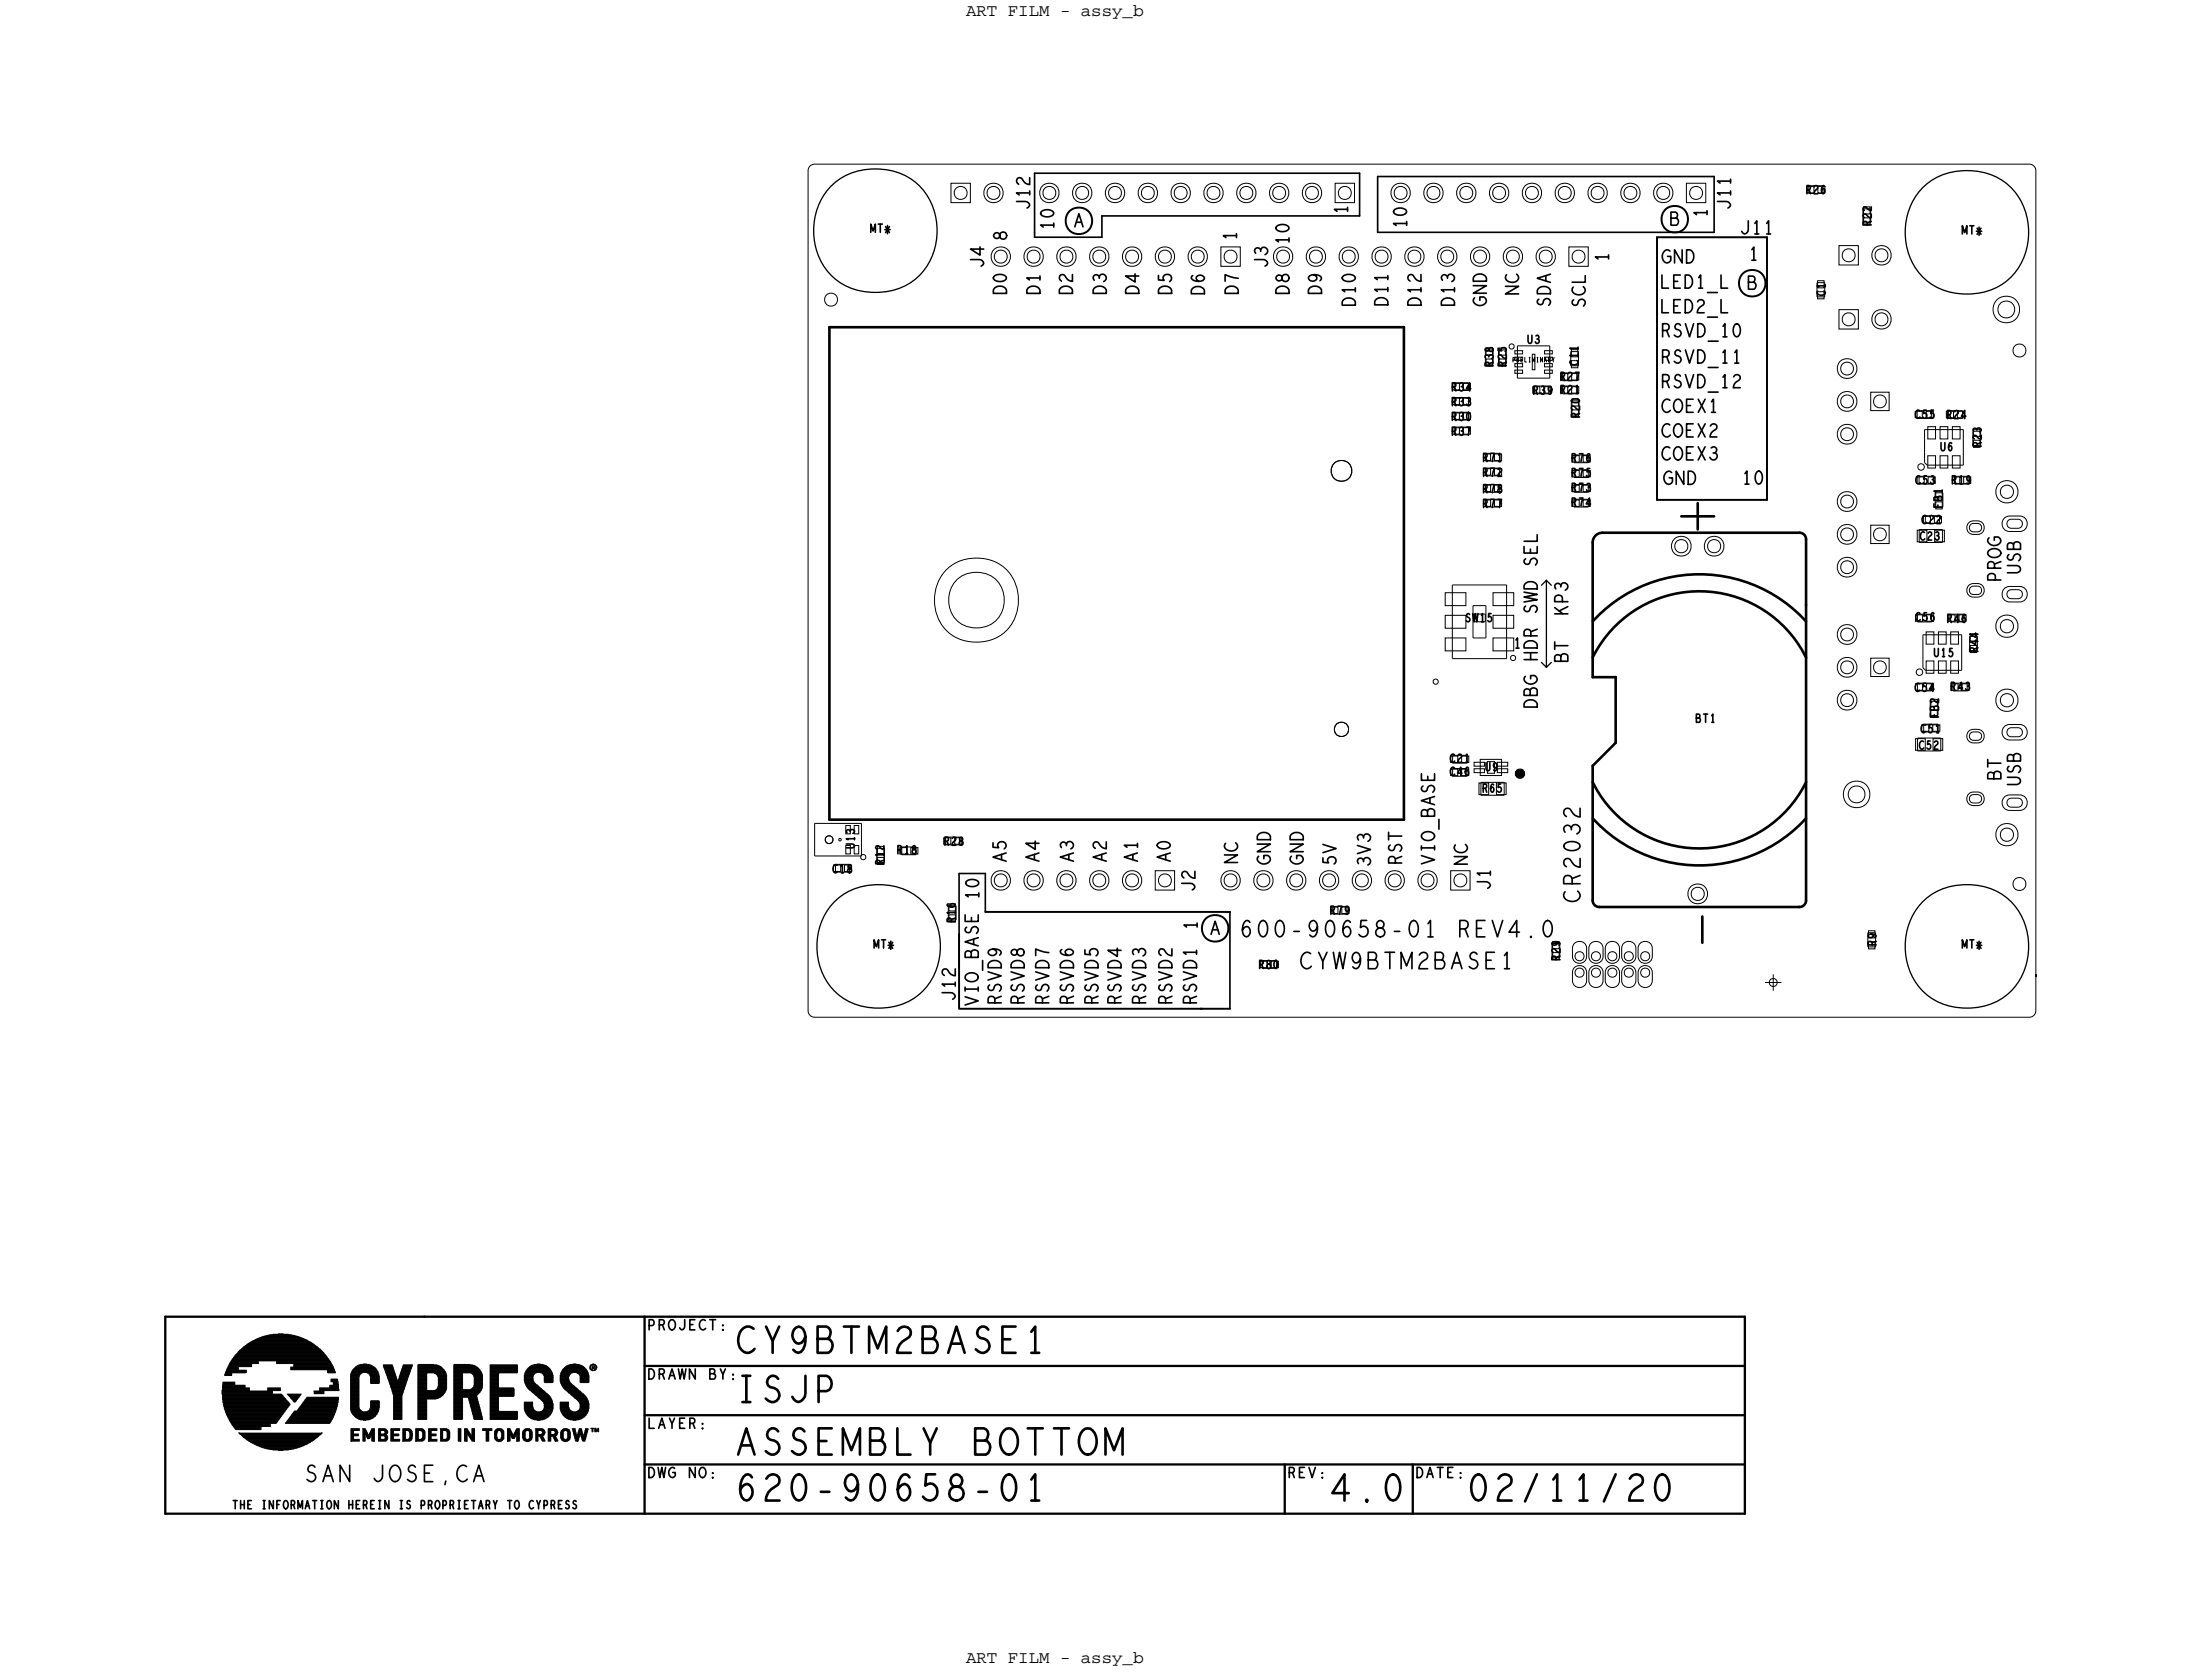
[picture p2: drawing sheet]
<svg xmlns="http://www.w3.org/2000/svg" width="170mm" height="130mm" viewBox="0 0 170 130" stroke-linecap="round" stroke-linejoin="round" font-family="sans-serif">
<defs><g id="words">
<g font-size="1.3">
<text x="74.7" y="1.2">ART FILM - assy_b</text>
<text x="74.7" y="128.7">ART FILM - assy_b</text>
</g>
<g font-size="1">
<text x="83.1" y="17.6">A</text>
<text x="104.3" y="16.6" transform="rotate(-90 104.3 16.6)">1</text>
<text x="132.1" y="16.8" transform="rotate(-90 132.1 16.8)">1</text>
<text x="95.7" y="18.6" transform="rotate(-90 95.7 18.6)">1</text>
<text x="124.5" y="20.3" transform="rotate(-90 124.5 20.3)">1</text>
<text x="135.3" y="20.1">1</text>
<text x="92.6" y="71.9" transform="rotate(-90 92.6 71.9)">1</text>
<text x="93.6" y="72.3">A</text>
</g>
<text font-size=".8" x="117.1" y="50.1">1</text>
<g font-size=".6">
<text x="139.7" y="15">R26</text>
<text x="144.8" y="17.5" transform="rotate(-90 144.8 17.5)">R22</text>
<text x="115.5" y="28.4" transform="rotate(-90 115.5 28.4)">R38</text>
<text x="116.5" y="28.4" transform="rotate(-90 116.5 28.4)">R25</text>
<text x="120.7" y="29.4">R27</text>
<text x="122.1" y="28.3" transform="rotate(-90 122.1 28.3)">C11</text>
<text x="112.3" y="30.3">R34</text>
<text x="112.3" y="31.4">R33</text>
<text x="112.3" y="32.5">R30</text>
<text x="112.3" y="33.7">R37</text>
<text x="114.7" y="35.7">R71</text>
<text x="118.6" y="30.5">R39</text>
<text x="120.7" y="30.5">R21</text>
<text x="121.6" y="35.7">R76</text>
<text x="122.2" y="32.3" transform="rotate(-90 122.2 32.3)">R20</text>
<text x="148.2" y="32.4">C55</text>
<text x="150.6" y="32.4">R24</text>
<text x="153.3" y="34.6" transform="rotate(-90 153.3 34.6)">R23</text>
<text x="114.7" y="36.9">R72</text>
<text x="114.7" y="38.1">R78</text>
<text x="114.7" y="39.3">R77</text>
<text x="121.6" y="36.9">R75</text>
<text x="121.6" y="39.2">R74</text>
<text x="121.6" y="38">R73</text>
<text x="148.2" y="37.4">C53</text>
<text x="148.7" y="40.5">C22</text>
<text x="150.3" y="39.3" transform="rotate(-90 150.3 39.3)">FB1</text>
<text x="151" y="37.4">R19</text>
<text x="148.2" y="48">C56</text>
<text x="150.6" y="48.2">R46</text>
<text x="150.9" y="53.4">R43</text>
<text x="153" y="50.5" transform="rotate(-90 153 50.5)">R44</text>
<text x="112.2" y="59">C21</text>
<text x="112.2" y="60">C46</text>
<text x="150" y="55.5" transform="rotate(-90 150 55.5)">FB2</text>
<text x="73" y="65.4">R28</text>
<text x="64.4" y="67.5">C18</text>
<text x="68.4" y="66.9" transform="rotate(-90 68.4 66.9)">R12</text>
<text x="69.4" y="66.1">R18</text>
<text x="73.9" y="71.4" transform="rotate(-90 73.9 71.4)">R16</text>
<text x="102.9" y="70.7">R79</text>
<text x="97.4" y="74.9">R80</text>
<text x="120.7" y="74.3" transform="rotate(-90 120.7 74.3)">R29</text>
</g>
</g></defs>
<!-- layer: Board Outline -->
<path d="M62.7 12.8l.3-.1h94l.3 .1 .2 .4v65l-.1 .3-.4 .2h-94l-.3-.1-.2-.4v-65z" fill="none" stroke="#000" stroke-width=".08"/>
<path d="M64.2 25.3v38.1zM64.2 25.3h44.4zM108.6 25.3v38.1zM64.2 63.4h44.4z" fill="none" stroke="#000" stroke-width=".2"/>
<g fill="none" stroke="#000" stroke-width=".13">
<path d="M80 13.4v4.6zM80 13.4h25.2zM80 18.4h5.3zM80 18v.4zM85.3 16.7h19.9zM85.3 16.7v1.7zM105.2 13.4v3.3zM106.6 13.7h26zM106.6 18h26zM106.6 13.7v4.3zM132.6 13.7v4.3zM74.2 67.6h2z"/>
<path d="M74.2 67.6v7.3zM76.2 67.6v3zM94.9 70.6h.3zM95.2 70.6v7.4z"/>
</g>
<g fill="none" stroke="#000" stroke-width=".15">
<path d="M128.2 18.4h8.5zM128.2 18.4v20.3zM136.7 18.4v20.3zM128.2 38.7h8.5zM74.2 72.3v5.7zM74.2 78h18.8zM76.2 70.6h19zM92.9 78h2.3z"/>
<circle cx="83.5" cy="17.1" r="1.03"/>
<circle cx="129.6" cy="17" r="1.03"/>
<circle cx="135.6" cy="21.9" r="1.03"/>
<circle cx="94" cy="71.8" r="1.03"/>
</g>
<path d="M119.3 51.2l.3 .4zM119.6 44.9l-.3 .4zM119.6 44.9l.4 .4zM119.6 44.9v6.7zM119.6 51.6l.4-.4z" fill="none" stroke="#000" stroke-width=".1"/>
<!-- layer: Components -->
<path d="M117.4 59.8l.2-.1 .2 .1v.2l-.2 .1-.2-.1z" fill="none" stroke="#000" stroke-width=".4"/>
<g fill="none" stroke="#000" stroke-width=".08">
<path d="M140 14.4h1.1zM140 15h1.1zM140 14.4v.6zM141.1 14.4v.6zM144.1 16.2h.6zM144.1 17.3h.6zM144.1 16.2v1.1zM144.7 16.2v1.1zM112.5 33h1.1zM112.5 29.6h1.1zM112.5 30.8h1.1zM112.5 31.9h1.1z"/>
<path d="M112.5 33.6h1.1zM112.5 33v.6zM112.5 30.2h1.1zM112.5 29.6v.6zM112.5 31.4h1.1zM112.5 30.8v.6zM112.5 32.5h1.1zM112.5 31.9v.6zM113.6 33v.6zM113.6 29.6v.6zM113.6 30.8v.6zM113.6 31.9v.6z"/>
<path d="M114.9 27.1h.6zM114.9 27.1v1.1zM114.9 37.5h1.1zM114.9 38.6h1.1zM114.9 36.2h1.1zM114.9 35.1h1.1zM114.9 38.1h1.1zM114.9 37.5v.6zM114.9 39.2h1.1zM114.9 38.6v.6zM114.9 36.8h1.1zM114.9 36.2v.6z"/>
<path d="M114.9 35.7h1.1zM114.9 35.1v.6zM115.5 27.1v1.1zM115.9 27.1h.6zM115.9 27.1v1.1zM116 37.5v.6zM116 38.6v.6zM116 36.2v.6zM116 35.1v.6zM116.5 27.1v1.1zM117.4 26.8v2.5zM117.4 29.3h2.5z"/>
<path d="M117.4 26.8h2.5zM118.7 29.9h1.1zM118.7 29.9v.6zM118.7 30.5h1.1zM119.8 29.9v.6zM119.9 26.8v2.5zM120.9 28.9h1.1zM120.9 29.9h1.1zM120.9 29.5h1.1zM120.9 30.5h1.1zM121.5 27.2v1.1zM121.6 31h.6z"/>
<path d="M121.6 32.1h.6zM121.6 31v1.1zM121.8 35.2h1.1zM121.8 36.3h1.1zM121.8 38.6h1.1zM121.8 37.5h1.1zM121.8 35.8h1.1zM121.8 36.9h1.1zM121.8 39.2h1.1zM121.8 38.1h1.1zM122 28.9v.6zM122 29.9v.6z"/>
<path d="M122.1 27.2v1.1zM122.2 31v1.1zM122.9 35.2v.6zM122.9 36.3v.6zM122.9 38.6v.6zM122.9 37.5v.6zM140.6 21.9h.6zM140.6 23h.6zM140.6 21.9v1.1zM141.2 21.9v1.1zM148.3 31.8h1.1zM148.3 32.4h1.1z"/>
<path d="M148.5 36l.1-.1 .2 .1 .1 .1-.1 .2-.2 .1-.1-.1-.1-.2zM148.5 36.9h1.1zM148.5 37.5h1.1zM148.9 33.2h3zM148.9 35.8l.2 .2zM148.9 33.2v2.6zM149 39.9h1.1zM149.1 36h2.8zM149.4 31.8v.6zM149.6 36.9v.6zM149.7 38.1h.6zM149.7 38.1v1.1z"/>
<path d="M150.1 39.9v.6zM150.3 38.1v1.1zM150.7 31.8h1.1zM150.7 31.8v.6zM150.7 32.4h1.1zM151.2 36.9h1.1zM151.2 37.5h1.1zM151.8 31.8v.6zM151.9 33.2v2.8zM152.3 36.9v.6zM152.6 33.4h.6zM152.6 34.5h.6z"/>
<path d="M152.6 33.4v1.1zM153.2 33.4v1.1zM112.4 51h4.2zM112.4 45.3v5.7zM112.4 45.3h4.2zM112.4 59.5h1.1zM112.4 58.4h1.1zM112.4 59h1.1zM113.5 59.5v.6zM113.5 58.4v.6zM114 49.4h1zM114 46.9v2.5z"/>
<path d="M114 46.9h1zM114 47.5h.9zM114 48.1h.9zM114 47.5v.6zM114.5 58.8h1.7zM114.5 58.8v1.2zM114.9 47.5v.6zM115 46.9v2.5zM116.2 58.8v1.2zM116.6 45.3v5.7zM116.9 50.8l.2-.1 .1 .1v.2l-.1 .1-.2-.1zM148.3 51.8h.2h.2l.1 .2-.1 .2-.2 .1-.2-.1v-.2z"/>
<path d="M148.4 47.5h1.1zM148.4 52.9h1.1zM148.4 48.1h1.1zM148.4 53.5h1.1zM148.4 52.9v.6zM148.4 57.1h1.8zM148.4 58.1h1.8zM148.4 57.1v1zM148.5 41h1.8zM148.5 42h1.8zM148.5 41v1zM148.8 49.1h3z"/>
<path d="M148.8 51.7l.2 .2zM148.8 49.1v2.6zM148.8 56h1.1zM148.8 56.6h1.1zM148.8 56v.6zM149 40.5h1.1zM149 51.9h2.8zM149.3 54.3h.6zM149.3 55.4h.6zM149.3 54.3v1.1zM149.5 47.5v.6zM149.5 52.9v.6z"/>
<path d="M149.9 56v.6zM149.9 54.3v1.1zM150.2 57.1v1zM150.3 41v1zM150.9 47.5h1.1zM150.9 47.5v.6zM150.9 48.1h1.1zM151.1 53.5h1.1zM151.1 52.9h1.1zM151.8 49.1v2.8zM152 47.5v.6zM152.2 52.9v.6z"/>
<path d="M152.4 49.2h.6zM152.4 50.3h.6zM152.4 49.2v1.1zM153 49.2v1.1zM63 63.7v2.5zM63 66.2h3.7zM63 63.7h3.7zM64.6 66.9h1.1zM64.6 67.5h1.1zM64.6 66.9v.6zM65.7 66.9v.6zM66.6 66.2l.2-.1 .2 .1v.2l-.2 .1-.2-.1z"/>
<path d="M66.7 63.7v2.5zM67.8 65.6h.6zM67.8 65.6v1.1zM68.4 65.6v1.1zM69.8 65.5h1.1zM69.8 66.1h1.1zM70.9 65.5v.6zM73.2 64.8h1.1zM73.2 64.8v.6zM73.2 65.4h1.1zM73.4 70.1h.6zM73.4 70.1v1.1z"/>
<path d="M74 70.1v1.1zM74.3 64.8v.6zM97.7 74.3h1.1zM97.7 74.3v.6zM97.7 74.9h1.1zM98.8 74.3v.6zM103.1 70.1h1.1zM103.1 70.7h1.1zM103.1 70.1v.6zM104.2 70.1v.6zM112.4 60.1h1.1zM114.5 60h1.7z"/>
<path d="M114.6 60.5h1.8zM114.6 60.5v1zM114.6 61.5h1.8zM116.4 60.5v1zM120.1 73h.6zM120.1 74.1h.6zM120.1 73v1.1zM120.7 73v1.1zM144.5 72.2h.6zM144.5 73.3h.6zM144.5 72.2v1.1zM145.1 72.2v1.1z"/>
<path d="M17.2 107.8h3.9zM17.2 107.7h3.9zM17.2 107.6h3.9zM17.2 107.6h2.1zM17.2 107.9h4.6zM17.2 107.5h2.1zM17.2 107.4h2.1zM17.2 107.3h1.8zM17.2 107.2h1.8zM17.2 107.1h1zM17.2 108.3h4.9zM17.2 108.2h4.9z"/>
<path d="M17.2 108.2h4.8zM17.2 108.1h4.8zM17.2 108.1h4.7zM17.2 108h4.7zM17.2 107h1zM17.2 106.9h1zM17.2 108.5h5.2zM17.2 108.5h5.1zM17.2 108.4h5.1zM17.2 108.4h5zM17.2 108.3h5zM17.3 108.7h5.1z"/>
<path d="M17.3 108.6h5.2zM17.3 108.6h5.1zM17.3 108.5h5.1zM17.3 108.8h5zM17.3 108.8h5.1zM17.3 109h4.9zM17.3 108.9h5zM17.4 106.4h.5zM17.4 109.1h4.7zM17.4 109h4.8zM17.4 106.3h.5zM17.4 106.2h.5z"/>
<path d="M17.4 109.2h4.7zM17.5 106.2h1.5zM17.5 106.2h1.6zM17.5 106.1h1.6zM17.5 109.3h4.5zM17.5 109.2h4.5zM17.5 109.3h4.4zM17.5 106h1.6zM17.5 106h.9zM17.5 109.4h4.4zM17.6 105.9h.8zM17.6 109.5h4.2z"/>
<path d="M17.6 105.8h.8zM17.6 109.6h4.2zM17.6 109.6h4.1zM17.7 105.7h1.8zM17.7 109.7h4zM17.7 105.6h1.8zM17.7 109.8h3.9zM17.7 109.7h3.9zM17.8 105.5h1.7zM17.8 105.5h2.2zM17.8 109.9h3.7zM17.8 105.4h2.2z"/>
<path d="M17.8 110h3.7zM17.8 110h3.6zM17.9 105.4h2.1zM17.9 105.3h2.1zM17.9 110.1h3.5zM17.9 110.2h3zM17.9 105.3h7.6zM17.9 105.2h7.6zM18 110.3h2.9zM18 110.2h2.9zM18 105.2h7.4zM18 105.1h7.4z"/>
<path d="M18.1 110.4h2.1zM18.1 110.4h2.8zM18.1 105h7.2zM18.1 110.5h2.1zM18.1 104.9h7.2zM18.2 110.5h2zM18.2 104.9h7zM18.2 110.6h2zM18.2 104.8h7zM18.3 104.8h6.8zM18.3 104.7h6.8zM18.4 104.7h6.7z"/>
<path d="M18.4 104.6h6.6zM18.5 110.8h.1M18.5 104.5h6.4zM18.5 110.9h6.4zM18.6 104.4h6.2zM18.6 111h6.2zM18.7 104.4h6.1zM18.7 111h6.1zM18.7 111h6zM18.7 104.3h6zM18.7 111.1h6zM18.8 104.3h5.9z"/>
<path d="M18.8 111.1h5.9zM18.8 104.3h5.8zM18.8 111.2h5.8zM18.8 104.2h5.8zM18.9 104.2h5.6zM18.9 111.2h5.6zM18.9 111.3h5.6zM19 104.1h5.4zM19 111.3h5.4zM19.1 104.1h5.2zM19.1 111.4h5.2zM19.1 104h5.2z"/>
<path d="M19.2 104h5zM19.2 111.5h5zM19.2 103.9h5zM19.3 103.9h4.8zM19.3 111.5h4.8zM19.4 103.8h4.7zM19.4 111.6h4.6zM19.4 103.8h4.6zM19.5 103.8h4.4zM19.5 111.6h4.4zM19.5 103.7h4.4zM19.5 111.7h4.4z"/>
<path d="M19.6 103.7h4.2zM19.6 111.7h4.2zM19.7 103.7h4.1zM19.7 111.7h4.1zM19.7 103.6h4zM19.7 111.8h4zM19.8 103.6h3.8zM19.8 111.8h3.8zM19.9 103.6h3.6zM19.9 111.8h3.6zM20 103.5h3.5zM20 111.9h3.5z"/>
<path d="M20.1 103.5h3.2zM20.1 111.9h3.2zM20.2 103.4h3zM20.2 112h3zM20.3 103.4h2.8zM20.3 112h2.8zM20.4 103.4h2.6zM20.4 112h2.6zM20.6 103.3h2.2zM20.6 112.1h2.2zM20.7 103.3h2zM20.7 107.6h1z"/>
<path d="M20.7 107.5h1zM20.7 107.4h1zM20.7 112.1h2zM20.9 103.3h1.6zM20.9 112.1h1.6zM21.1 103.2h1.2zM21.1 112.2h1.2zM21.4 105.5h4.2zM21.4 105.4h4.2zM21.4 105.3h4.1zM21.5 103.2h.4zM21.5 112.2h.4z"/>
<path d="M22.1 110.1h3.4zM22.1 110h3.5zM22.2 110h3.4zM22.2 109.9h3.4zM22.2 107.9h1.1zM22.3 109.9h3.3zM22.3 107.9h1zM22.3 109.8h3.4zM22.3 107.9h.9zM22.3 108h.9zM22.4 108h.8zM22.4 109.7h3.3z"/>
<path d="M22.4 108.1h.7zM22.4 109.7h3.4zM22.4 109.6h3.4zM22.5 108.1h.6zM22.5 109.6h3.3zM22.5 108.2h.6zM22.5 106h3.4zM22.5 105.9h3.4zM22.5 105.9h3.3zM22.5 105.8h3.3zM22.5 108.2h.5zM22.5 109.5h3.3z"/>
<path d="M22.5 109.5h3.4zM22.6 108.2h.4zM22.6 109.5h3.3zM22.6 108.3h.4zM22.6 109.4h3.3zM22.7 108.4h.2zM22.7 108.3h.2zM22.7 109.3h3.2zM22.7 109.3h3.3zM22.7 105.6h3zM22.7 105.5h2.9zM22.7 105.7h3.1z"/>
<path d="M22.7 105.7h3zM22.7 109.2h3.3zM22.8 108.5h.1M22.8 109.2h3.2zM23 109.1h3zM23.1 109h2.9zM23.1 109h3zM23.1 108.9h3zM23.2 108.9h2.9zM23.2 108.8h2.9zM23.3 108.8h2.8zM23.3 108.7h2.8z"/>
<path d="M23.3 108.6h2.8zM23.4 108.6h2.7zM23.4 108.5h2.7zM23.5 108.5h2.7zM23.5 108.4h2.7zM23.6 108.4h2.6zM23.6 108.3h2.6zM23.7 108.2h2.5zM23.7 108.1h2.5zM23.8 108.1h2.4zM24.3 107.6h.8zM24.3 107.8h.8z"/>
<path d="M24.3 107.7h.8zM24.7 107.6h1.5zM24.7 107.5h1.5zM24.7 107.4h1.5zM24.9 110.8h.1M25.3 106.2h.7zM25.3 106.1h.7zM25.3 106.1h.6zM25.3 106h.6zM25.4 106.2h.6zM25.5 107.3h.7zM25.5 107.2h.7z"/>
<path d="M25.6 106.7h.5zM25.6 106.9h.6zM25.6 106.9h.5zM25.6 106.8h.5zM25.8 107.1h.4zM25.8 107h.4zM25.8 106.9h.4zM27.1 106.7h.7zM27.1 106.6h.7zM27.1 106.5h.7zM27.1 106.4h.7zM27.1 106.4h.8z"/>
<path d="M27.1 109.1h.8zM27.1 109h.7zM27.1 108.9h.7zM27.1 108.8h.7zM27.1 108.7h.7zM27.1 108.6h.7zM27.1 108.5h.7zM27.1 108.4h.7zM27.1 108.3h.7zM27.1 108.2h.7zM27.1 108.1h.7zM27.1 108h.7z"/>
<path d="M27.1 107.9h.7zM27.1 107.8h.7zM27.1 107.7h.7zM27.1 107.6h.7zM27.1 107.5h.7zM27.1 107.4h.7zM27.1 107.3h.7zM27.1 107.2h.7zM27.1 107.1h.7zM27.1 107h.7zM27.1 106.9h.7zM27.1 106.8h.7z"/>
<path d="M27.2 106.3h.7zM27.2 106.2h.8zM27.2 111h.5zM27.2 110.9h.5zM27.2 110.9h.2zM27.2 110.8h.2zM27.2 110.7h.2zM27.2 110.7h.6zM27.2 110.6h.6zM27.2 110.5h.6zM27.2 109.2h.9zM27.2 109.2h.8z"/>
<path d="M27.2 109.1h.7zM27.2 111.3h.2zM27.2 111.2h.2zM27.2 111.1h.2zM27.2 111.1h.5zM27.2 111.5h.1M27.2 111.5h.6zM27.2 111.4h.6zM27.2 106.2h2zM27.2 106.1h2zM27.2 109.3h2zM27.2 109.2h2z"/>
<path d="M27.3 106h1.9zM27.3 109.4h1.9zM27.3 106h1.8zM27.3 109.4h1.8zM27.3 105.9h1.8zM27.3 109.5h1.8zM27.4 105.9h1.7zM27.4 109.5h1.7zM27.4 105.8h1.6zM27.4 109.6h1.6zM27.5 105.8h1.5zM27.5 109.6h1.5z"/>
<path d="M27.5 109.6h1.4zM27.5 105.7h1.4zM27.5 109.7h1.4zM27.6 105.7h1.3zM27.6 109.7h1.3zM27.6 105.7h1.2zM27.6 109.7h1.2zM27.7 105.6h1.1zM27.7 109.8h1zM27.8 105.6h.9zM27.8 109.8h.9zM27.9 105.6h.7z"/>
<path d="M27.9 109.8h.7zM28 110.5h.3zM28.1 111h.2zM28.1 110.9h.4zM28.1 110.9h.3zM28.1 110.8h.3zM28.1 110.7h.3zM28.1 110.7h.2zM28.1 110.6h.2zM28.1 111.3h.2zM28.1 111.2h.2zM28.1 111.1h.2z"/>
<path d="M28.1 111.5h.2zM28.1 111.4h.2zM28.1 105.5h.3zM28.1 109.9h.2zM28.3 111h.2zM28.3 111.1h.4zM28.3 111h.4zM28.4 111.2h.3zM28.4 111.1h.3zM28.4 106.2h.9zM28.4 109.2h.9zM28.4 111.2h.2z"/>
<path d="M28.4 111.3h.2zM28.5 106.2h.8zM28.5 109.2h.8zM28.5 111.3h.1M28.5 106.3h.8zM28.5 109.1h.8zM28.6 106.3h.7zM28.6 111h.2zM28.6 110.9h.4zM28.6 109.1h.7zM28.6 111h.1zM28.6 106.4h.7z"/>
<path d="M28.6 109h.7zM28.6 106.5h.7zM28.6 110.8h.4zM28.7 106.7h.6zM28.7 106.6h.6zM28.7 106.5h.6zM28.7 110.8h.3zM28.7 110.7h.3zM28.7 108.9h.6zM28.7 108.8h.6zM28.7 108.7h.6zM28.7 108.6h.6z"/>
<path d="M28.7 108.5h.6zM28.7 108.4h.6zM28.7 107h.6zM28.7 106.9h.6zM28.7 106.8h.6zM28.7 110.6h.3zM28.8 110.6h.2zM28.8 110.5h.2zM28.8 111.3h.2zM28.8 111.2h.2zM28.8 111.1h.2zM28.8 111h.2z"/>
<path d="M28.8 111.5h.2zM28.8 111.4h.2zM28.9 111.5h.1M29.3 111h.6zM29.3 110.9h.6zM29.3 110.9h.2zM29.3 110.8h.2zM29.3 110.7h.2zM29.3 110.7h.7zM29.3 110.6h.6zM29.3 110.5h.5zM29.3 111.3h.2z"/>
<path d="M29.3 111.2h.2zM29.3 111.1h.2zM29.3 111.1h.7zM29.3 111.5h.6zM29.3 111.4h.6zM29.3 111.4h.7zM29.7 105.7h.7zM29.7 105.6h.7zM29.7 105.6h.6zM29.7 105.8h.7zM29.7 110.9h.3zM29.7 110.7h.3z"/>
<path d="M29.7 111.1h.3zM29.7 105.9h.7zM29.8 110.9h.2zM29.8 106h.7zM29.8 105.9h.6zM29.8 110.7h.2zM29.8 111.3h.2zM29.8 106.1h.7zM29.8 110.8h.2zM29.8 111.2h.2zM29.8 106.2h.7zM29.9 106.3h.7z"/>
<path d="M29.9 106.2h.6zM29.9 106.4h.7zM29.9 106.5h.7zM30 106.6h.7zM30 106.5h.7zM30 106.7h.7zM30.1 106.8h1.4zM30.1 106.8h.7zM30.1 106.8h.6zM30.1 106.9h1.3zM30.1 106.9h1.4zM30.1 107h1.3z"/>
<path d="M30.2 107.1h1.2zM30.2 107.2h1.1zM30.2 107.2h1.2zM30.2 111h.7zM30.2 110.9h.7zM30.2 110.9h.2zM30.2 110.8h.2zM30.2 110.7h.2zM30.2 110.7h.7zM30.2 110.6h.7zM30.2 110.5h.7zM30.2 107.3h1.1z"/>
<path d="M30.2 111.3h.2zM30.2 111.2h.2zM30.2 111.1h.2zM30.2 111.1h.7zM30.2 111.5h.7zM30.2 111.4h.7zM30.3 107.4h1zM30.3 107.6h.9zM30.3 107.5h1zM30.3 107.7h.9zM30.4 107.8h.8zM30.4 107.7h.8z"/>
<path d="M30.4 107.9h.7zM30.4 109.8h.7zM30.4 109.7h.7zM30.4 109.6h.7zM30.4 109.5h.7zM30.4 109.4h.7zM30.4 109.3h.7zM30.4 109.2h.7zM30.4 109.1h.7zM30.4 109h.7zM30.4 108.9h.7zM30.4 108.8h.7z"/>
<path d="M30.4 108.7h.7zM30.4 108.6h.7zM30.4 108.5h.7zM30.4 108.4h.7zM30.4 108.3h.7zM30.4 108.2h.7zM30.4 108.1h.7zM30.4 108h.7zM30.8 106.8h.7zM30.8 106.7h.7zM30.9 106.7h.6zM30.9 106.6h.6z"/>
<path d="M30.9 106.6h.7zM30.9 106.5h.7zM30.9 106.4h.7zM31 106.4h.6zM31 106.3h.7zM31 106.2h.7zM31 106.1h.7zM31.1 106h.6zM31.1 106h.7zM31.1 105.9h.7zM31.1 105.8h.8zM31.2 105.7h.7z"/>
<path d="M31.2 111h.2zM31.2 110.9h.2zM31.2 110.8h.2zM31.2 110.7h.2zM31.2 110.7h.7zM31.2 110.6h.6zM31.2 110.6h.5zM31.2 110.5h.5zM31.2 111.3h.2zM31.2 111.2h.2zM31.2 111.1h.2zM31.2 111.5h.1"/>
<path d="M31.2 111.5h.5zM31.2 111.5h.6zM31.2 111.4h.6zM31.2 111.4h.7zM31.2 105.6h.7zM31.6 110.7h.3zM31.6 111.3h.3zM31.7 110.8h.2zM31.7 111.3h.2zM31.7 111.2h.2zM31.7 111h.2zM31.7 110.9h.2z"/>
<path d="M31.7 111.1h.2zM32.2 111h.2zM32.2 110.9h.2zM32.2 110.8h.2zM32.2 110.7h.2zM32.2 110.7h.6zM32.2 110.6h.6zM32.2 110.6h.5zM32.2 110.5h.5zM32.2 111.3h.2zM32.2 111.2h.2zM32.2 111.1h.2z"/>
<path d="M32.2 111.5h.1M32.2 111.5h.5zM32.2 111.4h.6zM32.3 106.7h.7zM32.3 106.6h.7zM32.3 106.5h.7zM32.3 106.4h.7zM32.3 106.3h.7zM32.3 106.2h.8zM32.3 105.9h2zM32.3 105.8h1.9zM32.3 105.7h1.8z"/>
<path d="M32.3 105.7h1.7zM32.3 105.6h1.6zM32.3 105.6h1.5zM32.3 109.8h.7zM32.3 109.7h.7zM32.3 109.6h.7zM32.3 109.5h.7zM32.3 109.4h.7zM32.3 109.3h.7zM32.3 109.2h.7zM32.3 109.1h.7zM32.3 109h.7z"/>
<path d="M32.3 108.9h.7zM32.3 108.8h.7zM32.3 108.7h.7zM32.3 108.6h.7zM32.3 108.5h.7zM32.3 108.4h.7zM32.3 108.3h.7zM32.3 108.2h1.4zM32.3 108.2h1.5zM32.3 108.2h1.6zM32.3 108.1h1.7zM32.3 108.1h1.8z"/>
<path d="M32.3 108h1.9zM32.3 108h2zM32.3 107.6h.7zM32.3 107.5h.7zM32.3 107.4h.7zM32.3 107.3h.7zM32.3 107.2h.7zM32.3 107.1h.7zM32.3 107h.7zM32.3 106.9h.7zM32.3 106.8h.7zM32.3 106.2h2.2z"/>
<path d="M32.3 106.1h2.2zM32.3 106.1h2.1zM32.3 106h2.1zM32.3 107.9h2zM32.3 107.8h2.1zM32.3 107.7h2.1zM32.3 107.7h2.2zM32.3 107.6h2.2zM32.4 105.6h1.2zM32.6 110.7h.2zM32.6 111.3h.3zM32.6 110.7h.3z"/>
<path d="M32.7 110.8h.2zM32.7 111.3h.2zM32.7 111.2h.2zM32.7 111h.2zM32.7 110.9h.2zM32.7 111.1h.2zM33.2 111h.5zM33.2 110.9h.5zM33.2 110.9h.2zM33.2 110.8h.2zM33.2 110.7h.2zM33.2 110.7h.6z"/>
<path d="M33.2 110.6h.6zM33.2 110.5h.6zM33.2 111.3h.2zM33.2 111.2h.2zM33.2 111.1h.2zM33.2 111.1h.5zM33.2 111.5h.1M33.2 111.5h.6zM33.2 111.4h.6zM33.6 106.2h.9zM33.7 107.6h.8zM33.7 106.3h.8z"/>
<path d="M33.7 107.5h.8zM33.8 106.4h.7zM33.8 107.5h.7zM33.8 106.4h.8zM33.8 107.4h.8zM33.9 106.5h.7zM33.9 107.3h.7zM33.9 106.7h.7zM33.9 106.6h.7zM33.9 107.2h.7zM33.9 107.1h.7zM33.9 107h.7z"/>
<path d="M33.9 106.9h.7zM33.9 106.8h.7zM34 110.5h.6zM34.1 111h.2zM34.1 110.9h.2zM34.1 110.8h.2zM34.1 110.7h.2zM34.1 111.3h.2zM34.1 111.2h.2zM34.1 111.1h.2zM34.1 110.7h.6zM34.1 110.6h.6z"/>
<path d="M34.1 110.6h.5zM34.1 111.5h.5zM34.1 111.5h.6zM34.1 111.4h.6zM34.1 111.4h.7zM34.5 110.7h.3zM34.5 111.3h.3zM34.6 110.8h.2zM34.6 110.7h.2zM34.6 111.3h.2zM34.6 111h.2zM34.6 110.9h.2z"/>
<path d="M34.6 111.2h.2zM34.6 111.1h.2zM35.1 106.7h.7zM35.1 106.6h.7zM35.1 106.5h.7zM35.1 106.4h.7zM35.1 106.3h.7zM35.1 106.2h.7zM35.1 106.2h2.2zM35.1 106.2h2.1zM35.1 106.1h2.1zM35.1 106h2.1z"/>
<path d="M35.1 106h2zM35.1 105.9h2zM35.1 105.9h1.9zM35.1 105.8h1.9zM35.1 105.8h1.8zM35.1 105.7h1.8zM35.1 105.7h1.7zM35.1 105.6h1.6zM35.1 105.6h1.5zM35.1 109.8h.7zM35.1 109.7h.7zM35.1 109.6h.7z"/>
<path d="M35.1 109.5h.7zM35.1 109.4h.7zM35.1 109.3h.7zM35.1 109.2h.7zM35.1 109.1h.7zM35.1 109h.7zM35.1 108.9h.7zM35.1 108.8h.7zM35.1 108.7h.7zM35.1 108.6h.7zM35.1 108.5h.7zM35.1 108.4h.7z"/>
<path d="M35.1 108.3h.7zM35.1 108.2h.7zM35.1 108.1h.7zM35.1 108.1h1.8zM35.1 108h1.8zM35.1 107.9h1.8zM35.1 107.9h1.9zM35.1 107.8h1.9zM35.1 107.8h2zM35.1 107.7h2zM35.1 107.7h2.1zM35.1 107.6h2.1z"/>
<path d="M35.1 107.5h2.2zM35.1 107.5h.7zM35.1 107.4h.7zM35.1 107.3h.7zM35.1 107.2h.7zM35.1 107.1h.7zM35.1 107h.7zM35.1 106.9h.7zM35.1 106.8h.7zM35.1 105.6h1.2zM35.5 111h.2zM35.5 110.9h.2z"/>
<path d="M35.5 110.8h.2zM35.5 110.7h.2zM35.5 110.6h.2zM35.5 110.5h.2zM35.5 111.3h.2zM35.5 111.2h.2zM35.5 111.1h.2zM35.5 111.5h.2zM35.5 111.4h.2zM35.6 111.5h.1M35.9 111h.2zM35.9 110.9h.2z"/>
<path d="M35.9 110.9h.5zM35.9 110.9h.4zM35.9 110.8h.4zM35.9 110.7h.4zM35.9 110.7h.3zM35.9 110.6h.3zM35.9 110.5h.2zM35.9 111.3h.2zM35.9 111.2h.2zM35.9 111.1h.2zM35.9 111.5h.2zM35.9 111.4h.2z"/>
<path d="M36.1 111.5h.1M36.2 110.9h.2zM36.2 111h.2zM36.2 108.1h.7zM36.2 108.2h.7zM36.2 111.1h.3zM36.2 111h.3zM36.3 108.3h.7zM36.3 108.2h.6zM36.3 111.1h.4zM36.3 108.5h.7zM36.3 108.4h.7z"/>
<path d="M36.3 111.2h.4zM36.3 108.6h.7zM36.4 108.7h.7zM36.4 108.6h.7zM36.4 108.6h.6zM36.4 107.5h.9zM36.4 111.3h.3zM36.4 108.9h.7zM36.4 108.8h.7zM36.4 106.2h.9zM36.4 109h.7zM36.4 111.4h.3z"/>
<path d="M36.5 109.1h.7zM36.5 109h.7zM36.5 109h.6zM36.5 107.4h.8zM36.5 111.4h.2zM36.5 106.3h.8zM36.5 111h.2zM36.5 110.9h.2zM36.5 110.8h.2zM36.5 110.7h.2zM36.5 110.6h.2zM36.5 110.5h.2z"/>
<path d="M36.5 109.2h.7zM36.5 111.1h.2zM36.5 111.5h.2zM36.6 106.3h.7zM36.6 109.4h.6zM36.6 109.3h.6zM36.6 107.4h.7zM36.6 106.4h.7zM36.6 109.5h.7zM36.6 109.4h.7zM36.6 107.3h.7zM36.6 109.6h.7z"/>
<path d="M36.7 106.5h.6zM36.7 106.4h.6zM36.7 109.7h.6zM36.7 109.6h.6zM36.7 107.3h.6zM36.7 107.2h.6zM36.7 106.7h.6zM36.7 106.6h.6zM36.7 109.8h.6zM36.7 107.1h.6zM36.7 107h.6zM36.7 106.9h.6z"/>
<path d="M36.7 106.8h.6zM36.7 111.5h.1M37.3 110.7h.8zM37.3 110.6h.8zM37.3 110.5h.8zM37.6 111h.2zM37.6 110.9h.2zM37.6 110.8h.2zM37.6 110.7h.2zM37.6 111.3h.2zM37.6 111.2h.2zM37.6 111.1h.2z"/>
<path d="M37.6 111.5h.2zM37.6 111.4h.2zM37.9 106.7h.7zM37.9 106.6h.7zM37.9 106.5h.7zM37.9 106.4h.7zM37.9 106.3h.7zM37.9 106.2h.7zM37.9 106.2h2.1zM37.9 106.1h2.1zM37.9 106h2.1zM37.9 105.9h2.1z"/>
<path d="M37.9 105.8h2.1zM37.9 105.7h2.1zM37.9 105.6h2.1zM37.9 109.8h2.1zM37.9 109.7h2.1zM37.9 109.6h2.1zM37.9 109.5h2.1zM37.9 109.4h2.1zM37.9 109.3h2.1zM37.9 109.2h2.1zM37.9 109.2h.7zM37.9 109.1h.7z"/>
<path d="M37.9 109h.7zM37.9 108.9h.7zM37.9 108.8h.7zM37.9 108.7h.7zM37.9 108.6h.7zM37.9 108.5h.7zM37.9 108.4h.7zM37.9 108.3h.7zM37.9 108.2h.7zM37.9 108.1h.7zM37.9 108h1.8zM37.9 108h1.9z"/>
<path d="M37.9 107.9h1.9zM37.9 107.8h1.9zM37.9 107.7h1.9zM37.9 107.6h1.9zM37.9 107.5h1.9zM37.9 107.4h1.9zM37.9 107.4h1.8zM37.9 107.3h.7zM37.9 107.2h.7zM37.9 107.1h.7zM37.9 107h.7zM37.9 106.9h.7z"/>
<path d="M37.9 106.8h.7zM38.3 111h.1zM38.3 110.9h.1zM38.3 110.9h.2zM38.3 110.8h.2zM38.3 110.7h.2zM38.3 111.3h.2zM38.3 111.2h.2zM38.3 111.2h.1zM38.3 111.1h.1zM38.3 110.7h.7zM38.3 111.4h.3z"/>
<path d="M38.3 110.6h.6zM38.3 111.4h.6zM38.4 110.6h.5zM38.4 111.4h.5zM38.4 110.6h.4zM38.4 111.5h.4zM38.5 110.5h.3zM38.5 111.5h.2zM38.6 111.4h.4zM38.7 110.7h.3zM38.7 111.3h.3zM38.8 110.8h.2z"/>
<path d="M38.8 111.3h.2zM38.8 111.2h.2zM38.8 111h.2zM38.8 110.9h.2zM38.8 111.1h.2zM39.3 111h.4zM39.3 110.9h.4zM39.3 110.9h.3zM39.3 110.8h.3zM39.3 110.7h.3zM39.3 110.7h.2zM39.3 110.6h.2z"/>
<path d="M39.3 110.5h.2zM39.3 111.3h.2zM39.3 111.2h.2zM39.3 111.1h.2zM39.3 111h.2zM39.3 111.5h.1M39.3 111.5h.2zM39.3 111.4h.2zM39.5 111h.4zM39.5 111h.2zM39.5 111.1h.4zM39.6 111.2h.2z"/>
<path d="M39.6 111.2h.3zM39.6 111.3h.2zM39.7 111h.2zM39.8 110.9h.4zM39.8 110.8h.4zM39.9 110.7h.3zM39.9 110.6h.3zM40 111h.2zM40 110.5h.2zM40 111.3h.2zM40 111.2h.2zM40 111.1h.2z"/>
<path d="M40 111.5h.1M40 111.5h.2zM40 111.4h.2zM40.4 111h.2zM40.4 110.9h.2zM40.4 110.8h.2zM40.4 111.2h.2zM40.4 111.1h.2zM40.5 110.8h.2zM40.5 110.7h.2zM40.5 111.3h.2zM40.5 110.7h.6z"/>
<path d="M40.5 111.4h.6zM40.5 111.4h.3zM40.5 110.6h.6zM40.6 106.7h.6zM40.6 106.6h.6zM40.6 106.5h.6zM40.6 106.4h.7zM40.6 110.6h.5zM40.6 109h.7zM40.6 109h.6zM40.6 108.9h.6zM40.6 108.8h.6z"/>
<path d="M40.6 108.7h.6zM40.6 108.6h.6zM40.6 108.5h.6zM40.6 106.8h.7zM40.6 106.8h.6zM40.6 111.5h.4zM40.6 106.3h.8zM40.6 106.2h.8zM40.6 110.6h.4zM40.6 109.2h.9zM40.6 109.1h.8zM40.6 109.1h.7z"/>
<path d="M40.6 107h.8zM40.6 106.9h.7zM40.6 106.2h.9zM40.6 106.2h2.1zM40.6 109.2h2.1zM40.6 107.1h.9zM40.7 106.1h2zM40.7 110.5h.3zM40.7 109.3h2zM40.7 107.1h.9zM40.7 107.1h.8zM40.7 106h2z"/>
<path d="M40.7 109.4h2zM40.7 107.2h.9zM40.7 106h1.9zM40.7 109.4h1.9zM40.7 107.3h1zM40.7 107.2h1zM40.7 111.5h.2zM40.8 106h1.8zM40.8 105.9h1.8zM40.8 109.5h1.8zM40.8 109.4h1.8zM40.8 107.3h.9z"/>
<path d="M40.8 107.3h1zM40.8 105.9h1.7zM40.8 109.5h1.7zM40.8 107.4h1.1zM40.8 107.4h1zM40.8 111.4h.3zM40.9 105.8h1.6zM40.9 109.6h1.6zM40.9 107.4h1zM40.9 105.8h1.5zM40.9 110.7h.2zM40.9 109.6h1.5z"/>
<path d="M40.9 107.5h1zM40.9 111.3h.2zM40.9 107.5h1.1zM41 105.7h1.4zM41 111h.2zM41 110.9h.2zM41 110.8h.2zM41 109.7h1.3zM41 107.6h1zM41 111.3h.2zM41 111.2h.2zM41 111.1h.2z"/>
<path d="M41 105.7h1.3zM41 107.6h1.1zM41.1 105.7h1.2zM41.1 109.7h1.1zM41.1 107.6h1zM41.1 107.7h1zM41.1 105.6h1.1zM41.1 109.8h1.1zM41.1 107.7h1.1zM41.2 107.7h1zM41.2 107.8h1zM41.2 105.6h.9z"/>
<path d="M41.2 109.8h.9zM41.3 107.8h1zM41.4 105.6h.6zM41.4 109.8h.6zM41.4 107.9h1zM41.4 110.5h.6zM41.5 111h.6zM41.5 110.9h.1zM41.5 110.8h.1zM41.5 110.7h.1zM41.5 110.7h.6zM41.5 110.6h.6z"/>
<path d="M41.5 110.6h.5zM41.5 108h1zM41.5 111.3h.1zM41.5 111.2h.1zM41.5 111.1h.5zM41.5 111.5h.1zM41.5 111.4h.1zM41.6 105.5h.2zM41.6 109.9h.2zM41.6 108h1zM41.6 108.1h1zM41.7 108.1h.9z"/>
<path d="M41.7 108.2h.9zM41.7 108.2h1zM41.8 108.2h.9zM41.8 111.2h.2zM41.8 106.2h.9zM41.8 109.2h.9zM41.8 108.3h.9zM41.8 111.3h.3zM41.9 108.3h.8zM41.9 111.3h.2zM41.9 110.9h.2zM41.9 110.7h.2z"/>
<path d="M41.9 111.4h.2zM41.9 106.2h.9zM41.9 109.2h.9zM41.9 108.4h.8zM41.9 111.5h.3zM42 106.3h.8zM42 110.9h.2zM42 110.8h.2zM42 109.1h.8zM42 108.4h.7zM42 111.5h.2zM42 108.4h.8z"/>
<path d="M42 106.4h.8zM42 108.5h.8zM42.1 106.4h.7zM42.1 109h.7zM42.1 108.6h.7zM42.1 108.5h.7zM42.1 106.7h.7zM42.1 106.6h.7zM42.1 106.5h.7zM42.1 108.9h.7zM42.1 108.8h.7zM42.1 108.7h.7z"/>
<path d="M42.1 106.9h.7zM42.1 106.8h.7zM42.1 107h.7zM42.4 110.9h.2zM42.4 110.8h.2zM42.4 110.7h.2zM42.4 111.3h.2zM42.4 111.2h.2zM42.4 111.5h.2zM42.4 111.4h.2zM42.4 111h.7zM42.4 110.7h.7z"/>
<path d="M42.4 110.6h.7zM42.4 110.6h.6zM42.4 110.5h.6zM42.4 111.1h.6zM42.8 111.2h.2zM42.8 111.3h.3zM42.9 111.3h.2zM42.9 110.9h.2zM42.9 110.7h.2zM42.9 111.4h.2zM42.9 110.8h.2zM42.9 111.5h.3z"/>
<path d="M43 110.8h.2zM43 111.5h.1M43 111.5h.2zM43.3 106.7h.7zM43.3 106.6h.7zM43.3 106.5h.7zM43.3 106.4h.8zM43.3 109h.8zM43.3 109h.7zM43.3 108.9h.7zM43.3 108.8h.7zM43.3 108.7h.7z"/>
<path d="M43.3 108.6h.7zM43.3 108.5h.7zM43.3 106.9h.8zM43.3 106.8h.8zM43.3 106.8h.7zM43.4 106.4h.7zM43.4 106.3h.7zM43.4 106.3h.8zM43.4 106.2h.8zM43.4 111h.2zM43.4 110.9h.2zM43.4 110.8h.2z"/>
<path d="M43.4 109.2h.8zM43.4 109.1h.8zM43.4 109.1h.7zM43.4 107h.8zM43.4 107h.7zM43.4 106.9h.7zM43.4 111.3h.2zM43.4 111.2h.2zM43.4 111.1h.2zM43.4 106.2h.9zM43.4 106.2h2.1zM43.4 110.7h.2z"/>
<path d="M43.4 110.7h.3zM43.4 109.2h2.1zM43.4 109.2h.9zM43.4 107.1h.8zM43.4 106.1h2.1zM43.4 110.7h.7zM43.4 109.3h2.1zM43.4 107.1h.9zM43.4 111.4h.7zM43.4 111.4h.3zM43.5 106.1h1.9zM43.5 106h1.9z"/>
<path d="M43.5 110.6h.6zM43.5 109.4h1.9zM43.5 109.3h1.9zM43.5 107.2h.9zM43.5 111.4h.5zM43.5 110.6h.5zM43.5 107.3h1zM43.5 111.5h.5zM43.5 105.9h1.9zM43.5 109.5h1.9zM43.6 105.9h1.7zM43.6 109.5h1.7z"/>
<path d="M43.6 107.4h1zM43.6 107.3h.9zM43.6 111.5h.3zM43.6 110.5h.3zM43.6 105.8h1.7zM43.6 109.6h1.7zM43.6 107.4h1.1zM43.7 105.8h1.5zM43.7 109.6h1.5zM43.7 107.5h1zM43.8 105.7h1.4zM43.8 109.7h1.3z"/>
<path d="M43.8 107.6h1zM43.8 111.4h.3zM43.8 105.7h1.3zM43.8 110.7h.3zM43.9 105.7h1.2zM43.9 109.7h1.1zM43.9 107.6h1zM43.9 111.3h.2zM43.9 110.8h.2zM43.9 110.7h.2zM43.9 107.7h1zM43.9 105.6h1.1z"/>
<path d="M43.9 111h.2zM43.9 110.9h.2zM43.9 109.8h1.1zM43.9 107.7h1.1zM43.9 111.2h.2zM43.9 111.1h.2zM44 107.7h1zM44 109.8h.9zM44 107.8h1zM44 105.6h.9zM44 107.8h1.1zM44.1 107.8h1z"/>
<path d="M44.1 105.6h.7zM44.1 109.8h.7zM44.1 107.9h1.1zM44.2 107.9h1zM44.2 108h1.1zM44.3 110.5h.2zM44.3 108h1zM44.3 110.6h.2zM44.3 105.5h.3zM44.3 110.8h.2zM44.3 110.7h.2zM44.3 109.9h.3z"/>
<path d="M44.4 110.9h.2zM44.4 110.8h.2zM44.4 110.8h.1zM44.4 108.1h.9zM44.4 111h.2zM44.4 108.1h1zM44.4 111.2h.4zM44.4 111.1h.4zM44.4 111.1h.2zM44.5 108.2h.9zM44.5 111.3h.3zM44.5 111.2h.3z"/>
<path d="M44.5 111.4h.2zM44.5 111.4h.3zM44.5 111.5h.2zM44.6 108.2h.8zM44.6 106.2h.9zM44.6 109.2h.9zM44.6 108.3h.9zM44.6 111.1h.2zM44.7 106.2h.8zM44.7 111h.2zM44.7 109.2h.8zM44.7 108.3h.8z"/>
<path d="M44.7 111h.1zM44.7 111.5h.1M44.7 110.9h.2zM44.7 110.9h.4zM44.7 110.8h.4zM44.7 108.4h.8zM44.7 106.3h.8zM44.7 110.7h.3zM44.7 109.1h.8zM44.8 106.3h.7zM44.8 110.7h.2zM44.8 110.6h.2z"/>
<path d="M44.8 109.1h.7zM44.8 108.4h.7zM44.8 106.4h.7zM44.8 110.5h.2zM44.8 108.5h.7zM44.8 106.4h.8zM44.8 109h.7zM44.8 109h.8zM44.8 108.6h.8zM44.9 106.7h.7zM44.9 106.6h.7zM44.9 106.5h.7z"/>
<path d="M44.9 109h.7zM44.9 108.9h.7zM44.9 108.8h.7zM44.9 108.7h.7zM44.9 108.6h.7zM44.9 106.9h.7zM44.9 106.8h.7zM44.9 111h.2zM44.9 110.9h.2zM44.9 107h.6zM45 111.2h.4zM45 111.1h.4z"/>
<path d="M45 111.1h.1zM45 111h.1zM45 111.3h.3zM45 111.2h.3zM45 111.4h.3zM45.1 111.5h.2zM45.1 111.4h.2zM45.2 111.1h.2zM45.2 111h.2zM45.2 110.9h.2zM45.2 110.8h.2zM45.3 110.8h.2z"/>
<path d="M45.3 110.7h.2zM45.3 110.6h.2zM45.3 110.5h.2zM45.6 105.9h.1zM45.6 105.8h.1zM45.6 105.7h.1zM45.7 105.9h.1M45.7 105.7h.1M45.7 105.6h.1zM45.7 106h.1zM45.7 110.5h.2zM45.7 106h.4z"/>
<path d="M45.8 105.6h.2zM45.8 106h.2zM45.8 105.9h.1M45.8 105.8h.1M45.8 105.8h.2zM45.8 105.7h.1M45.8 105.7h.2zM45.8 110.8h.1zM45.8 110.7h.1zM45.8 110.6h.1zM45.8 105.5h.1zM45.9 105.9h.1z"/>
<path d="M45.9 105.8h.1M45.9 105.7h.1zM46 105.9h.1M46 105.7h.1M46 105.6h.1zM46 106h.1zM46 110.8h.1zM46 110.7h.1zM46 110.6h.1zM46 110.6h.2zM46 110.5h.1zM46 105.9h.1z"/>
<path d="M46 105.7h.2zM46.1 105.9h.1zM46.1 105.8h.1zM46.1 105.7h.1zM46.1 110.7h.1zM46.1 110.7h.2zM46.1 110.6h.1M46.2 110.8h.1M46.2 110.7h.1M46.2 110.6h.1M46.2 110.6h.1zM46.3 110.5h.1"/>
<path d="M46.3 110.8h.1M46.3 110.7h.1M46.3 110.6h.1"/>
</g>
<g fill="none" stroke="#000" stroke-width=".18">
<path d="M12.8 101.9h20zM12.8 101.9v15.2zM12.8 117.1h37.1zM32.8 101.9h17.1zM49.9 101.9h85.1zM49.9 101.9v15.2zM49.9 105.7h85.1zM49.9 109.5h85.1zM49.9 113.3h85.1zM49.9 117.1h85.1zM99.4 113.3v3.8zM109.3 113.3v3.8z"/>
<path d="M135 101.9v15.2z"/>
</g>
<path d="M64.7 14.1a4.9 4.9 0 0 1 7.3 1.4 4.8 4.8 0 0 1-.5 5.3 4.8 4.8 0 0 1-5 1.7 4.8 4.8 0 0 1-3-7l.5-.8zM149.1 14.2a4.9 4.9 0 0 1 7.3 1.5 4.8 4.8 0 0 1-.4 5.2 4.8 4.8 0 0 1-5 1.7 4.8 4.8 0 0 1-3.1-6.9l.5-.8zM64.9 69.4a4.9 4.9 0 0 1 7.3 1.5 4.8 4.8 0 0 1-.4 5.3 4.8 4.8 0 0 1-5 1.7 4.8 4.8 0 0 1-3.1-7l.5-.8zM149.1 69.4a4.9 4.9 0 0 1 7.3 1.5 4.8 4.8 0 0 1-.4 5.3 4.8 4.8 0 0 1-5 1.7 4.8 4.8 0 0 1-3.1-7l.5-.8z" fill="none" stroke="#000" stroke-width=".1"/>
<g fill="none" stroke="#000" stroke-width=".2">
<path d="M130.1 39.9h2.5zM131.4 38.9v2.1zM123.2 59.2v10.5zM123.2 52.4h1.8zM123.2 42v10.4zM123.2 59.2l1.8-1.7zM123.2 50.9a9.2 9.2 0 0 1 8.3-5.2 9.2 9.2 0 0 1 8.2 5.2M123.2 48.1a11.2 11.2 0 0 1 16.5 0M124 41.2a.76 .76 0 0 0-.8 .8M124 41.2h15.2zM125 52.4v5.1zM139.2 41.2l.4 .2 .1 .3"/>
<path d="M139.7 46.8v22.9zM139.7 41.7v5.1zM123.2 69.7l.2 .3 .3 .2M123.7 70.2h15.5zM131.7 70.9v2zM139.7 69.7l-.1 .3-.4 .2M139.7 63.3a11.2 11.2 0 0 1-16.5 0M139.7 60.5a9.2 9.2 0 0 1-8.2 5.1 9.2 9.2 0 0 1-8.3-5.1"/>
</g>
<!-- layer: Nets -->
<g fill="none" stroke="#000" stroke-width=".08">
<path d="M73.6 14.2h1.5v1.5h-1.5zM94.5 19.1h1.5v1.5h-1.5zM103.3 14.2h1.5v1.5h-1.5zM121.4 19.1h1.5v1.5h-1.5zM130.5 14.2h1.5v1.5h-1.5zM140.6 14.4h.6v.5h-.6zM142.3 19h1.5v1.5h-1.5zM144.2 16h.5v.6h-.5zM113.2 31.9h.6v.5h-.6zM113.2 29.7h.6v.5h-.6zM113.2 30.8h.6v.5h-.6zM113.2 33.1h.6v.5h-.6z"/>
<path d="M115 26.9h.5v.6h-.5zM115.6 36.3h.6v.5h-.6zM115.6 35.1h.6v.5h-.6zM115.6 37.5h.6v.5h-.6zM115.6 38.7h.6v.5h-.6zM116 26.9h.5v.6h-.5zM117.2 27.6h.6v.3h-.6zM117.2 27.1h.6v.3h-.6zM117.2 28.1h.6v.3h-.6zM117.2 28.6h.6v.3h-.6zM118.6 27.4h.2v1.2h-.2zM119.4 29.9h.6v.5h-.6z"/>
<path d="M119.5 28.1h.6v.3h-.6zM119.5 27.6h.6v.3h-.6zM119.5 27.1h.6v.3h-.6zM119.5 28.6h.6v.3h-.6zM121.6 27.1h.5v.5h-.5zM121.6 28.9h.5v.5h-.5zM121.6 29.9h.5v.5h-.5zM121.6 30.9h.5v.5h-.5zM122.5 35.3h.5v.5h-.5zM122.5 36.4h.5v.5h-.5zM122.5 38.7h.5v.5h-.5zM122.5 37.5h.5v.5h-.5z"/>
<path d="M140.6 22.6h.5v.5h-.5zM140.6 21.7h.5v.6h-.5zM142.3 24h1.5v1.5h-1.5zM144.7 30.3h1.5v1.5h-1.5zM149 31.8h.6v.5h-.6zM149.2 33h.6v1h-.6zM149.2 35.3h.6v.9h-.6zM149.2 36.9h.5v.5h-.5zM149.7 39.9h.5v.5h-.5zM149.8 38h.5v.5h-.5zM150.1 33h.6v1h-.6zM150.1 35.3h.6v.9h-.6z"/>
<path d="M151.1 33h.6v1h-.6zM151.1 35.3h.6v.9h-.6zM151.4 31.8h.6v.5h-.6zM151.9 36.9h.6v.5h-.6zM152.7 33.2h.5v.6h-.5zM111.8 47.6h1.6v1h-1.6zM111.8 45.9h1.6v1h-1.6zM111.8 49.4h1.6v1h-1.6zM113.1 58.5h.5v.5h-.5zM113.1 59.5h.5v.5h-.5zM114.1 59h.8v.3h-.8zM114.1 59.5h.8v.3h-.8z"/>
<path d="M115.1 58.9h.5v.9h-.5zM115.5 47.6h1.6v1h-1.6zM115.5 45.9h1.6v1h-1.6zM115.5 49.4h1.6v1h-1.6zM115.9 59.5h.8v.3h-.8zM115.9 59h.8v.3h-.8zM144.7 40.6h1.5v1.5h-1.5zM144.7 50.9h1.5v1.4h-1.5zM148.2 52.9h.6v.5h-.6zM148.2 57.1h.8v.9h-.8zM148.3 41h.8v.9h-.8zM148.7 56.1h.5v.5h-.5z"/>
<path d="M149 48.9h.6v.9h-.6zM149 51.1h.6v1h-.6zM149.1 47.6h.5v.5h-.5zM149.1 52.9h.5v.5h-.5zM149.4 54.1h.5v.6h-.5zM149.5 56.1h.6v.5h-.6zM149.6 57.1h.7v.9h-.7zM149.7 41h.7v.9h-.7zM150 48.9h.6v.9h-.6zM150 51.1h.6v1h-.6zM150.9 48.9h.6v.9h-.6zM150.9 51.1h.6v1h-.6z"/>
<path d="M151.6 47.6h.5v.5h-.5zM151.8 52.9h.6v.5h-.6zM152.4 40.4a.81 .81 0 0 1 1.1 .3v.3a.75 .75 0 0 1-1.3 0v-.3zM152.4 45.3a.81 .81 0 0 1 1.1 .2v.3a.75 .75 0 0 1-1.3 0v-.3zM152.4 56.5a.81 .81 0 0 1 1.1 .3v.3a.75 .75 0 0 1-1.3 0v-.3zM152.4 49.1h.5v.5h-.5zM152.5 40.6a.54 .54 0 0 1 .8 .2 .54 .54 0 0 1-.8 .2l-.1-.2zM152.5 45.4a.54 .54 0 0 1 .8 .3 .54 .54 0 0 1-.8 .2l-.1-.2zM152.5 56.7a.54 .54 0 0 1 .8 .3 .54 .54 0 0 1-.8 .2l-.1-.2zM155.2 40a1.42 1.42 0 0 1 1.6 .2 .6 .6 0 0 1-.5 .9h-.8a.6 .6 0 0 1-.6-.4 .6 .6 0 0 1 .3-.7zM155.2 45.5a1.42 1.42 0 0 1 1.6 .2 .6 .6 0 0 1-.5 .9h-.8a.6 .6 0 0 1-.6-.5 .6 .6 0 0 1 .3-.6zM155.2 56.1a1.42 1.42 0 0 1 1.6 .3 .6 .6 0 0 1-.5 .9h-.8a.6 .6 0 0 1-.6-.5 .6 .6 0 0 1 .3-.7z"/>
<path d="M155.4 40.3l.2-.1h.5l.3 .1 .1 .2-.1 .3-.3 .1h-.5l-.2-.1-.1-.3zM155.4 45.7l.2-.1h.5l.3 .1 .1 .3-.1 .2-.3 .1h-.5l-.2-.1-.1-.2zM155.4 56.4l.2-.1h.5l.3 .1 .1 .3-.1 .2-.3 .1h-.5l-.2-.1-.1-.2zM63.9 64.8l.3-.1 .2 .1 .1 .2-.1 .2-.2 .1-.3-.1v-.2zM64.9 64.9h.1l.1 .1-.1 .1zM65.3 66.9h.6v.5h-.6zM65.4 63.9h.4v.6h-.4zM65.4 65.4h.4v.7h-.4zM66.1 65.4h.3v.7h-.3zM66.1 63.9h.3v.6h-.3zM67.9 65.5h.5v.5h-.5zM70.5 65.6h.5v.5h-.5z"/>
<path d="M73.4 69.9h.5v.6h-.5zM73.9 64.8h.5v.5h-.5zM89.4 67.4h1.5v1.5h-1.5zM98.4 74.4h.5v.5h-.5zM103.8 70.2h.6v.5h-.6zM112.2 67.4h1.5v1.5h-1.5zM114.4 60.6h.8v.9h-.8zM115.8 60.6h.7v.9h-.7zM120.1 72.8h.5v.6h-.5zM121.8 73l.2-.1h.4l.2 .1 .2 .4v.6l-.2 .3-.2 .2h-.4l-.2-.2-.1-.3v-.6zM121.8 74.9l.2-.2h.4l.2 .2 .2 .4v.6l-.2 .3-.2 .2h-.4l-.2-.2-.1-.3v-.6zM121.9 73.7l.3-.1 .3 .1 .1 .3-.1 .2-.3 .1-.3-.1v-.2z"/>
<path d="M121.9 75l.3-.1 .3 .1 .1 .3-.1 .2-.3 .1-.3-.1v-.2zM123 73l.3-.1h.3l.3 .1 .1 .4v.6l-.1 .3-.3 .2h-.3l-.3-.2-.1-.3v-.6zM123 74.9l.3-.2h.3l.3 .2 .1 .4v.6l-.1 .3-.3 .2h-.3l-.3-.2-.1-.3v-.6zM123.2 75l.3-.1 .2 .1 .1 .3-.1 .2-.2 .1-.3-.1-.1-.2zM123.2 73.7l.3-.1 .2 .1 .1 .3-.1 .2-.2 .1-.3-.1-.1-.2zM124.3 73l.3-.1h.3l.3 .1 .1 .4v.6l-.1 .3-.3 .2h-.3l-.3-.2-.1-.3v-.6zM124.3 74.9l.3-.2h.3l.3 .2 .1 .4v.6l-.1 .3-.3 .2h-.3l-.3-.2-.1-.3v-.6zM124.5 75l.3-.1 .2 .1 .1 .3-.1 .2-.2 .1-.3-.1-.1-.2zM124.5 73.7l.3-.1 .2 .1 .1 .3-.1 .2-.2 .1-.3-.1-.1-.2zM125.6 73l.3-.1h.3l.3 .1 .1 .4v.6l-.1 .3-.3 .2h-.3l-.3-.2-.1-.3v-.6zM125.6 74.9l.3-.2h.3l.3 .2 .1 .4v.6l-.1 .3-.3 .2h-.3l-.3-.2-.1-.3v-.6zM125.8 73.7l.2-.1 .3 .1 .1 .3-.1 .2-.3 .1-.2-.1-.1-.2z"/>
<path d="M125.8 75l.2-.1 .3 .1 .1 .3-.1 .2-.3 .1-.2-.1-.1-.2zM126.9 73l.2-.1h.4l.2 .1 .1 .4v.6l-.1 .3-.2 .2h-.4l-.2-.2-.2-.3v-.6zM126.9 74.9l.2-.2h.4l.2 .2 .1 .4v.6l-.1 .3-.2 .2h-.4l-.2-.2-.2-.3v-.6zM127 75l.3-.1 .3 .1v.3v.2l-.3 .1-.3-.1-.1-.2zM127 73.7l.3-.1 .3 .1v.3v.2l-.3 .1-.3-.1-.1-.2zM144.6 72.9h.5v.5h-.5zM144.6 72h.5v.6h-.5zM152.4 61.4a.81 .81 0 0 1 1.1 .2v.4a.75 .75 0 0 1-1.3 0v-.4zM152.5 61.6a.54 .54 0 0 1 .8 .2 .54 .54 0 0 1-.8 .2l-.1-.2zM155.2 61.6a1.42 1.42 0 0 1 1.6 .2 .6 .6 0 0 1-.5 .9h-.8a.6 .6 0 0 1-.6-.4 .6 .6 0 0 1 .3-.7zM155.4 61.9l.2-.1h.5l.3 .1 .1 .2-.1 .2-.3 .2h-.5l-.2-.2-.1-.2z"/>
<circle cx="74.3" cy="14.9" r=".5"/>
<circle cx="76.9" cy="14.9" r=".5"/>
<circle cx="76.9" cy="14.9" r=".76"/>
<circle cx="77.4" cy="19.9" r=".5"/>
<circle cx="77.4" cy="19.9" r=".76"/>
<circle cx="80" cy="19.9" r=".5"/>
<circle cx="80" cy="19.9" r=".76"/>
<circle cx="81.2" cy="14.9" r=".5"/>
<circle cx="81.2" cy="14.9" r=".76"/>
<circle cx="82.5" cy="19.9" r=".5"/>
<circle cx="82.5" cy="19.9" r=".76"/>
<circle cx="83.7" cy="14.9" r=".5"/>
<circle cx="83.7" cy="14.9" r=".76"/>
<circle cx="85" cy="19.9" r=".5"/>
<circle cx="85.1" cy="19.9" r=".76"/>
<circle cx="86.3" cy="14.9" r=".5"/>
<circle cx="86.3" cy="14.9" r=".76"/>
<circle cx="87.6" cy="19.9" r=".5"/>
<circle cx="87.6" cy="19.9" r=".76"/>
<circle cx="88.8" cy="14.9" r=".5"/>
<circle cx="88.8" cy="14.9" r=".76"/>
<circle cx="90.1" cy="19.9" r=".5"/>
<circle cx="90.1" cy="19.9" r=".76"/>
<circle cx="91.3" cy="14.9" r=".5"/>
<circle cx="91.4" cy="14.9" r=".76"/>
<circle cx="92.7" cy="19.9" r=".5"/>
<circle cx="92.7" cy="19.9" r=".76"/>
<circle cx="93.9" cy="14.9" r=".5"/>
<circle cx="93.9" cy="14.9" r=".76"/>
<circle cx="95.2" cy="19.9" r=".5"/>
<circle cx="96.4" cy="14.9" r=".5"/>
<circle cx="96.4" cy="14.9" r=".76"/>
<circle cx="99" cy="14.9" r=".5"/>
<circle cx="99" cy="14.9" r=".76"/>
<circle cx="99.3" cy="19.9" r=".5"/>
<circle cx="99.3" cy="19.9" r=".76"/>
<circle cx="101.5" cy="14.9" r=".5"/>
<circle cx="101.5" cy="14.9" r=".76"/>
<circle cx="101.8" cy="19.9" r=".5"/>
<circle cx="101.8" cy="19.9" r=".76"/>
<circle cx="104" cy="14.9" r=".5"/>
<circle cx="104.4" cy="19.9" r=".5"/>
<circle cx="104.4" cy="19.9" r=".76"/>
<circle cx="106.9" cy="19.9" r=".5"/>
<circle cx="106.9" cy="19.9" r=".76"/>
<circle cx="108.4" cy="14.9" r=".5"/>
<circle cx="108.4" cy="14.9" r=".76"/>
<circle cx="109.4" cy="19.9" r=".5"/>
<circle cx="109.4" cy="19.9" r=".76"/>
<circle cx="110.9" cy="14.9" r=".5"/>
<circle cx="110.9" cy="14.9" r=".76"/>
<circle cx="112" cy="19.9" r=".5"/>
<circle cx="112" cy="19.9" r=".76"/>
<circle cx="113.4" cy="14.9" r=".5"/>
<circle cx="113.4" cy="14.9" r=".76"/>
<circle cx="114.5" cy="19.9" r=".5"/>
<circle cx="114.5" cy="19.9" r=".76"/>
<circle cx="116" cy="14.9" r=".5"/>
<circle cx="116" cy="14.9" r=".76"/>
<circle cx="117.1" cy="19.9" r=".5"/>
<circle cx="117.1" cy="19.9" r=".76"/>
<circle cx="118.5" cy="14.9" r=".5"/>
<circle cx="118.5" cy="14.9" r=".76"/>
<circle cx="119.6" cy="19.9" r=".5"/>
<circle cx="119.6" cy="19.9" r=".76"/>
<circle cx="121.1" cy="14.9" r=".5"/>
<circle cx="121.1" cy="14.9" r=".76"/>
<circle cx="122.1" cy="19.9" r=".5"/>
<circle cx="123.6" cy="14.9" r=".5"/>
<circle cx="123.6" cy="14.9" r=".76"/>
<circle cx="126.1" cy="14.9" r=".5"/>
<circle cx="126.1" cy="14.9" r=".76"/>
<circle cx="128.7" cy="14.9" r=".5"/>
<circle cx="128.7" cy="14.9" r=".76"/>
<circle cx="131.2" cy="14.9" r=".5"/>
<circle cx="143" cy="19.8" r=".5"/>
<circle cx="145.6" cy="19.8" r=".5"/>
<circle cx="145.6" cy="19.8" r=".76"/>
<circle cx="64.3" cy="23.2" r=".5"/>
<circle cx="103.8" cy="36.4" r=".81"/>
<circle cx="142.9" cy="31.1" r=".5"/>
<circle cx="142.9" cy="28.5" r=".5"/>
<circle cx="142.9" cy="38.8" r=".5"/>
<circle cx="142.9" cy="33.6" r=".5"/>
<circle cx="142.9" cy="28.5" r=".77"/>
<circle cx="142.9" cy="38.8" r=".77"/>
<circle cx="142.9" cy="31.1" r=".77"/>
<circle cx="142.9" cy="33.6" r=".77"/>
<circle cx="143" cy="24.7" r=".5"/>
<circle cx="145.5" cy="31.1" r=".5"/>
<circle cx="145.6" cy="24.7" r=".5"/>
<circle cx="145.6" cy="24.7" r=".76"/>
<circle cx="155.2" cy="24" r="1.03"/>
<circle cx="155.2" cy="23.9" r=".65"/>
<circle cx="155.3" cy="38.1" r=".87"/>
<circle cx="155.3" cy="38.1" r=".51"/>
<circle cx="156.2" cy="27.1" r=".5"/>
<circle cx="75.5" cy="46.4" r="2.16"/>
<circle cx="75.6" cy="46.5" r="3.3"/>
<circle cx="103.8" cy="56.4" r=".55"/>
<circle cx="130.1" cy="42.3" r=".51"/>
<circle cx="130.1" cy="42.3" r=".77"/>
<circle cx="132.6" cy="42.3" r=".51"/>
<circle cx="132.6" cy="42.3" r=".77"/>
<circle cx="142.9" cy="54.2" r=".5"/>
<circle cx="142.9" cy="51.6" r=".5"/>
<circle cx="142.9" cy="49.1" r=".5"/>
<circle cx="142.9" cy="43.9" r=".5"/>
<circle cx="142.9" cy="41.3" r=".5"/>
<circle cx="142.9" cy="51.6" r=".77"/>
<circle cx="142.9" cy="54.2" r=".77"/>
<circle cx="142.9" cy="43.9" r=".77"/>
<circle cx="142.9" cy="41.3" r=".77"/>
<circle cx="142.9" cy="49.1" r=".77"/>
<circle cx="145.5" cy="51.6" r=".5"/>
<circle cx="145.5" cy="41.3" r=".5"/>
<circle cx="155.3" cy="48.5" r=".87"/>
<circle cx="155.3" cy="54.2" r=".87"/>
<circle cx="155.3" cy="48.5" r=".51"/>
<circle cx="155.3" cy="54.2" r=".51"/>
<circle cx="77.4" cy="68.1" r=".5"/>
<circle cx="77.4" cy="68.1" r=".76"/>
<circle cx="80" cy="68.1" r=".5"/>
<circle cx="80" cy="68.1" r=".76"/>
<circle cx="82.5" cy="68.1" r=".5"/>
<circle cx="82.5" cy="68.1" r=".76"/>
<circle cx="85" cy="68.1" r=".5"/>
<circle cx="85.1" cy="68.1" r=".76"/>
<circle cx="87.6" cy="68.1" r=".5"/>
<circle cx="87.6" cy="68.1" r=".76"/>
<circle cx="90.1" cy="68.1" r=".5"/>
<circle cx="95.2" cy="68.1" r=".5"/>
<circle cx="95.2" cy="68.1" r=".76"/>
<circle cx="97.7" cy="68.1" r=".5"/>
<circle cx="97.8" cy="68.1" r=".76"/>
<circle cx="100.3" cy="68.1" r=".5"/>
<circle cx="100.3" cy="68.1" r=".76"/>
<circle cx="102.8" cy="68.1" r=".5"/>
<circle cx="102.8" cy="68.1" r=".76"/>
<circle cx="105.4" cy="68.1" r=".5"/>
<circle cx="105.4" cy="68.1" r=".76"/>
<circle cx="107.9" cy="68.1" r=".5"/>
<circle cx="107.9" cy="68.1" r=".76"/>
<circle cx="110.4" cy="68.1" r=".5"/>
<circle cx="110.5" cy="68.1" r=".76"/>
<circle cx="113" cy="68.1" r=".5"/>
<circle cx="131.4" cy="69.2" r=".51"/>
<circle cx="131.4" cy="69.2" r=".77"/>
<circle cx="143.6" cy="61.5" r="1.03"/>
<circle cx="143.6" cy="61.5" r=".65"/>
<circle cx="155.3" cy="64.6" r=".87"/>
<circle cx="155.3" cy="64.6" r=".51"/>
<circle cx="156.2" cy="68.4" r=".5"/>
</g>
<!-- layer: Text -->
<g fill="none" stroke="#000" stroke-width=".13">
<path d="M67.4 18v-.7l.2 .6 .1-.6v.7M68 17.3h.3M68.1 17.3v.7M68.5 17.8h.4M68.5 17.5l.3 .5M68.7 17.4v.7M68.8 17.5l-.3 .5M75.8 19.1v.6l-.7-.4h1M77 18a.23 .23 0 0 0 0 .4 .23 .23 0 0 0 .3-.2 .27 .27 0 0 1 .5-.2 .27 .27 0 0 1 0 .5 .27 .27 0 0 1-.5-.2 .23 .23 0 0 0 0-.3 .23 .23 0 0 0-.3 0zM78.7 15.6h.6l.3 .1a.22 .22 0 0 1 .1 .2 .22 .22 0 0 1-.2 .2M79.7 14.9h-1l.2 .2M79.7 14.8v.3"/>
<path d="M79.7 13.7v.6a.85 .85 0 0 1-.7-.5 .26 .26 0 0 0-.3 .1 .26 .26 0 0 0 .1 .4M80.5 16.4a.65 .65 0 0 1 1 .1 .6 .6 0 0 1-1 0zM81.5 17.4h-1l.2 .2M81.5 17.3v.3M83.2 17.6l.3-1.1 .3 1.1M95.7 18.2h-1l.2 .2M97.5 19.4a.28 .28 0 0 1 .3-.3 .28 .28 0 0 1 .3 .3 .28 .28 0 0 1-.2 .3M97.5 19.3a.24 .24 0 0 0-.3-.1 .24 .24 0 0 0 0 .4M98.8 17.5a.65 .65 0 0 1 .9 .1 .6 .6 0 0 1-1 0zM99.7 18.6h-1l.2 .1M99.7 18.4v.3M104.3 16.2h-1.1l.2 .1"/>
<path d="M107.9 16.3a.65 .65 0 0 1 .9 .1 .6 .6 0 0 1-1 0zM108.8 17.3h-1l.2 .1M108.8 17.1v.3M124.5 19.9h-1.1l.2 .1M129.2 19.4a.45 .45 0 0 0-.6 .2 .45 .45 0 0 0 .1 .5 .31 .31 0 0 0 .3 .2 .31 .31 0 0 0 .3-.2v-.3h-.3M129.3 16.9h.4a.3 .3 0 0 1 .2 .2 .3 .3 0 0 1-.2 .3h-.4v-1l.4 .1 .1 .1-.1 .3M130.1 19.3v1l-.5-1v1M130.5 19.3a.51 .51 0 0 1 .6 .5 .51 .51 0 0 1-.6 .5zM132.1 16.5h-1l.2 .1M132.9 15.6h.7l.2 .1a.22 .22 0 0 1 .1 .2 .22 .22 0 0 1-.2 .2M133.9 14h-1l.2 .2M133.9 14.9h-1l.2 .2"/>
<path d="M133.9 13.9v.3M133.9 14.8v.3M135.3 17.1v.7l-.1 .2a.22 .22 0 0 1-.3 .1 .22 .22 0 0 1-.1-.2M135.5 19.3l.2-.2v1M135.8 18.1h.3M135.8 17.3l.1-.2v1M136.7 18.1h.3M136.7 17.3l.1-.2v1M139.8 14.7l.3-.1-.1-.2h-.2v.6M140.4 14.5a.14 .14 0 0 1 .2-.1 .14 .14 0 0 1 0 .2l-.2 .2v.2h.2M141.2 14.4h-.1a.32 .32 0 0 0-.2 .3 .32 .32 0 0 0 .2 .3 .17 .17 0 0 0 .1-.3 .17 .17 0 0 0-.2 0h-.1M144.5 17.4l-.1-.3-.2 .1-.1 .2h.7"/>
<path d="M144.8 16v.3l-.2-.1-.2-.2a.14 .14 0 0 0-.2 .1 .14 .14 0 0 0 .1 .2M144.8 16.6v.2h-.2l-.2-.2a.14 .14 0 0 0-.2 0 .14 .14 0 0 0 .1 .2M151.8 18.1v-.6l.2 .5 .2-.5v.6M152.4 17.5h.3M152.6 17.5v.6M152.9 17.9h.4M153 17.7l.3 .4M153.1 17.6v.6M153.3 17.7l-.3 .4M75.1 20.1h.7l.2 .1a.22 .22 0 0 1 .1 .2 .22 .22 0 0 1-.2 .2M76.9 21.4a.65 .65 0 0 1 1 .1 .6 .6 0 0 1-1 0zM77 22.3a.53 .53 0 0 1 .6-.1 .53 .53 0 0 1 .3 .5h-1v-.3z"/>
<path d="M79.6 22.3a.53 .53 0 0 1 .6-.1 .53 .53 0 0 1 .3 .5h-1.1v-.3zM80.5 21.5h-1.1l.3 .2M80.5 21.4v.3M82.1 22.3a.53 .53 0 0 1 .6-.1 .53 .53 0 0 1 .3 .5h-1v-.3zM83 21.2v.6a.85 .85 0 0 1-.7-.5 .26 .26 0 0 0-.3 .1 .26 .26 0 0 0 .1 .3M84.7 22.3a.53 .53 0 0 1 .6-.1 .53 .53 0 0 1 .3 .5h-1v-.3zM85.1 21.5a.28 .28 0 0 1 .2-.3 .28 .28 0 0 1 .3 .3 .28 .28 0 0 1-.2 .3M85.1 21.4a.24 .24 0 0 0-.4-.1 .24 .24 0 0 0 0 .4M87.2 22.3a.53 .53 0 0 1 .6-.1 .53 .53 0 0 1 .3 .5h-1v-.3zM87.8 21.2v.6l-.7-.4h1M89.6 21.3v.4h.5a.31 .31 0 0 1 .1-.4 .31 .31 0 0 1 .4 .1 .31 .31 0 0 1-.1 .4M89.8 22.3a.53 .53 0 0 1 .6-.1 .53 .53 0 0 1 .2 .5h-1v-.3z"/>
<path d="M92.3 21.3l-.1 .2a.6 .6 0 0 0 1 0 .31 .31 0 0 0-.4-.2 .31 .31 0 0 0-.2 .3l.2 .2M92.3 22.3a.53 .53 0 0 1 .6-.1 .53 .53 0 0 1 .3 .5h-1v-.2zM94.9 22.3a.53 .53 0 0 1 .6-.1 .53 .53 0 0 1 .3 .5h-1v-.3zM95.8 21.5l-1-.2v.5M97.1 20.1h.6l.3 .1a.22 .22 0 0 1 .1 .2 .22 .22 0 0 1-.2 .2M98.8 21.3a.23 .23 0 0 0 .1 .4 .23 .23 0 0 0 .3-.3 .27 .27 0 0 1 .4-.1 .27 .27 0 0 1 0 .4 .27 .27 0 0 1-.4-.1 .23 .23 0 0 0-.1-.3 .23 .23 0 0 0-.3 0zM98.8 22.3a.53 .53 0 0 1 .6-.1 .53 .53 0 0 1 .3 .5h-1v-.3zM101.4 22.3a.53 .53 0 0 1 .5-.1 .53 .53 0 0 1 .3 .5h-1v-.3zM101.6 21.3h.2a.2 .2 0 0 1 0 .4 .29 .29 0 0 1-.4 0 .29 .29 0 0 1-.1-.4h.5a.34 .34 0 0 1 .4 .3l-.1 .1M103.9 21.4a.65 .65 0 0 1 1 .1 .6 .6 0 0 1-1.1 0zM104 23.2a.53 .53 0 0 1 .6-.1 .53 .53 0 0 1 .3 .5h-1.1v-.2zM104.9 22.4h-1.1l.3 .2"/>
<path d="M104.9 22.3v.3M106.5 23.2a.53 .53 0 0 1 .6-.1 .53 .53 0 0 1 .3 .5h-1v-.3zM107.4 21.5h-1l.2 .1M107.4 22.4h-1l.2 .1M107.4 21.3v.3M107.4 22.2v.3M109 23.2a.53 .53 0 0 1 .6-.1 .53 .53 0 0 1 .3 .5h-1v-.2zM109.9 22.4h-1l.2 .2M109.9 22.3v.3M109.9 21.2v.6a.85 .85 0 0 1-.7-.5 .26 .26 0 0 0-.3 .1 .26 .26 0 0 0 .2 .3M111.6 23.2a.53 .53 0 0 1 .6-.1 .53 .53 0 0 1 .3 .5h-1v-.2zM112 21.5a.28 .28 0 0 1 .2-.3 .28 .28 0 0 1 .4 .3 .28 .28 0 0 1-.3 .3"/>
<path d="M112 21.4a.24 .24 0 0 0-.4-.1 .24 .24 0 0 0 0 .4M112.4 29.9h.2v-.3h-.2v.7M112.4 31.1l.2-.1v-.2h-.2v.6M112.4 32.2l.2-.1v-.2h-.2v.6M112.4 33.4l.2-.1v-.2l-.2-.1v.7M112.5 22.4h-1l.2 .2M112.5 22.3v.3M113 29.7a.14 .14 0 0 1 .2 0 .14 .14 0 0 1-.1 .2M113 30.8a.14 .14 0 0 1 .2 0 .16 .16 0 0 1-.1 .3M113 32a.14 .14 0 0 1 .2 0 .14 .14 0 0 1-.1 .2M113 33.1a.14 .14 0 0 1 .2 0 .14 .14 0 0 1-.1 .2M113.5 33h.3l-.2 .7"/>
<path d="M113.5 30.8a.15 .15 0 0 1 .3 0 .16 .16 0 0 1-.1 .3M113.6 31.9a.32 .32 0 0 1 .2 .3 .32 .32 0 0 1-.2 .3 .51 .51 0 0 1 0-.6zM113.6 31.1a.16 .16 0 0 1 .2 .1 .16 .16 0 0 1-.1 .2 .16 .16 0 0 1-.2-.1M113.8 30.1h-.3l.2-.5v.7M114 22.1h1l-1 .6h1M114.1 23a.45 .45 0 0 0 .1 .6 .45 .45 0 0 0 .6 0 .31 .31 0 0 0 .2-.3 .31 .31 0 0 0-.2-.3h-.3v.2M114.1 21.3a.53 .53 0 0 1 .6-.1 .53 .53 0 0 1 .3 .6h-1v-.3zM114.8 36.5h.2v-.2l-.2-.1v.7M114.8 35.4l.2-.1v-.2h-.2v.6M114.8 37.8l.2-.1v-.2h-.2v.6M114.8 39l.2-.1v-.2l-.2-.1v.7M114.9 27a.16 .16 0 0 0 .2 .2 .16 .16 0 0 0 .1-.3 .17 .17 0 0 1 .3 .1 .17 .17 0 0 1-.1 .2 .17 .17 0 0 1-.2-.2l-.2-.1z"/>
<path d="M115.2 27.6a.14 .14 0 0 0-.2-.1 .14 .14 0 0 0-.1 .2M115.2 28.3l-.1-.3-.2 .1v.2h.6M115.3 36.2h.3l-.1 .7M115.3 35.1h.3l-.1 .6M115.3 37.5h.3l-.1 .6M115.3 38.6h.3l-.1 .7M115.9 38.6h.3l-.2 .7M115.9 36.3a.14 .14 0 0 1 .2-.1 .15 .15 0 0 1 0 .3l-.1 .2-.1 .2h.3M115.9 26.9v.2h.3a.17 .17 0 0 1 0-.2 .17 .17 0 0 1 .3 .1 .17 .17 0 0 1 0 .2M116 35.7h.1M116 35.2v-.1v.6M116 37.5l-.1 .2a.24 .24 0 0 1 .2 .4 .18 .18 0 0 1-.2-.2 .18 .18 0 0 1 .2-.1v-.2z"/>
<path d="M116.2 28.3v-.3l-.3 .1v.2h.6M116.5 22.2h1l-1 .5h1M116.5 27.5v.2h-.2l-.1-.2a.15 .15 0 0 0-.3 0 .14 .14 0 0 0 .1 .2M117.3 21.2a.39 .39 0 0 1 .1 .5 .39 .39 0 0 1-.5 .1l-.4-.2v-.2l.1-.1M118.2 25.9v.5l.2 .2 .1-.2v-.5M118.7 30.2l.2-.1v-.2h-.2v.6M118.8 26a.15 .15 0 0 1 .3 0 .14 .14 0 0 1-.1 .2M118.9 26.2a.16 .16 0 0 1 .2 .2 .16 .16 0 0 1-.1 .1 .16 .16 0 0 1-.2-.1M119.1 22.3a.53 .53 0 0 1 .6-.1 .53 .53 0 0 1 .3 .5h-1.1v-.2zM119.1 23.1a.23 .23 0 0 0-.1 .4 .23 .23 0 0 0 .4-.1 .29 .29 0 0 1 .4-.3 .29 .29 0 0 1 0 .5M119.3 29.9a.14 .14 0 0 1 .2 .1 .14 .14 0 0 1-.1 .2M119.6 21.3v.4"/>
<path d="M120 21.2l-1.1 .3 1.1 .3M120.1 30.1l-.1 .2a.17 .17 0 0 1-.2-.2 .17 .17 0 0 1 .2-.2 .35 .35 0 0 1-.1 .6l-.1-.1M120.8 29.1l.2-.1v-.2h-.2v.6M120.8 30.1h.2v-.2l-.2-.1v.7M121.3 28.9a.16 .16 0 0 1 .3-.1 .15 .15 0 0 1 0 .3l-.2 .1-.1 .2h.3M121.3 29.9a.16 .16 0 0 1 .3-.1 .15 .15 0 0 1 0 .3l-.2 .2-.1 .2h.3M121.6 31a.36 .36 0 0 1 .6 .1 .36 .36 0 0 1-.6-.1zM121.6 35.4l.3-.1v-.2h-.3v.6M121.6 36.6l.3-.1v-.2l-.3-.1v.7M121.6 38.9l.3-.1v-.2l-.3-.1v.7M121.6 37.7l.3-.1v-.2h-.3v.6M121.8 23.2a.23 .23 0 0 0-.1 .4 .23 .23 0 0 0 .4-.1 .29 .29 0 0 1 .4-.3 .29 .29 0 0 1 0 .5"/>
<path d="M121.9 28.8h.3l-.2 .6M121.9 32.3l-.1-.3h-.2v.3h.6M122 30.5h.1M122 29.9v-.1v.7M122 27.9a.22 .22 0 0 1 0 .3 .22 .22 0 0 1-.3 0l-.2-.1v-.2M122.1 26.9h-.6l.1 .1M122.1 27.5h-.6l.1 .1M122.1 26.9v.1M122.2 35.1h.3l-.2 .6M122.2 36.2h.3l-.2 .7M122.2 38.5h.3l-.2 .7M122.2 37.4h.3l-.2 .6"/>
<path d="M122.2 31.4v.3h-.2l-.2-.2a.14 .14 0 0 0-.2 0 .14 .14 0 0 0 .1 .2M122.5 22.2a.39 .39 0 0 1 .1 .5 .39 .39 0 0 1-.6 .1l-.3-.2-.1-.2 .1-.2M122.7 21.3v.5h-1.1M122.8 37.4a.14 .14 0 0 1 .2 .1 .14 .14 0 0 1-.1 .2M122.9 37.7a.16 .16 0 0 1 .2 .1 .16 .16 0 0 1-.2 .2 .16 .16 0 0 1-.2-.1M123 36.2h-.2v.3a.17 .17 0 0 1 .2 .1 .17 .17 0 0 1 0 .2 .17 .17 0 0 1-.3 0M123 35.2v-.1a.32 .32 0 0 0-.2 .3 .32 .32 0 0 0 .2 .3 .17 .17 0 0 0 0-.2 .17 .17 0 0 0-.2-.1v.1M123.1 39h-.4l.3-.5v.7M128.6 23.2v1h.5M128.6 21.3v1h.5M128.6 25.6h.4a.28 .28 0 0 0 .1-.3 .28 .28 0 0 0-.1-.3h-.4v1.1M128.6 27.6h.4a.28 .28 0 0 0 .1-.3 .28 .28 0 0 0-.1-.2h-.4v1"/>
<path d="M128.6 29.5h.4a.28 .28 0 0 0 .1-.3 .28 .28 0 0 0-.1-.2h-.4v1M129 25.6l.1 .5M129 27.6l.1 .5M129 29.5l.1 .5M129.2 31a.46 .46 0 0 0-.6 .1 .46 .46 0 0 0 .1 .6l.2 .2 .3-.2M129.2 34.7a.46 .46 0 0 0-.6 .1 .46 .46 0 0 0 .1 .6l.2 .2 .3-.2M129.2 32.9a.46 .46 0 0 0-.6 .1 .46 .46 0 0 0 .1 .6l.2 .2 .3-.1M129.3 36.6a.45 .45 0 0 0-.5 .1 .45 .45 0 0 0 0 .6 .31 .31 0 0 0 .3 .2 .31 .31 0 0 0 .3-.2v-.3h-.3M129.5 23.7h.3M129.5 21.8h.3M129.6 31a.38 .38 0 0 1 .5 0 .38 .38 0 0 1 .1 .5 .35 .35 0 0 1-.4 .4 .35 .35 0 0 1-.3-.4zM129.6 34.7a.38 .38 0 0 1 .5 0 .38 .38 0 0 1 .1 .4 .35 .35 0 0 1-.4 .5 .35 .35 0 0 1-.3-.5z"/>
<path d="M129.6 32.9a.38 .38 0 0 1 .5 0 .38 .38 0 0 1 .1 .5 .35 .35 0 0 1-.4 .4 .35 .35 0 0 1-.3-.4zM130 23.2h-.5v1h.5M130 21.3h-.5v1h.5M130 25.2a.23 .23 0 0 0-.3-.1 .23 .23 0 0 0 0 .4 .29 .29 0 0 1 .4 .4 .3 .3 0 0 1-.6 0M130 27.2a.23 .23 0 0 0-.3 0 .23 .23 0 0 0 0 .3 .29 .29 0 0 1 .4 .4 .3 .3 0 0 1-.6 .1M130 29.1a.23 .23 0 0 0-.3 0 .23 .23 0 0 0 0 .3 .29 .29 0 0 1 .4 .4 .3 .3 0 0 1-.6 .1M130.3 36.5v1l-.6-1v1M130.4 23.2a.51 .51 0 0 1 .5 .5 .51 .51 0 0 1-.5 .5zM130.4 21.3a.51 .51 0 0 1 .5 .5 .51 .51 0 0 1-.5 .5zM130.4 25l.3 1.1 .3-1.1M130.4 27.1l.3 1 .3-1M130.4 29l.3 1 .3-1"/>
<path d="M130.5 31.4h.3M130.5 35.1h.3M130.5 33.3h.3M130.6 36.5a.51 .51 0 0 1 .6 .5 .51 .51 0 0 1-.6 .5zM131 30.9h-.5v1h.5M131 34.6h-.5v1h.5M131 32.8h-.5v1h.5M131.3 23.4a.26 .26 0 0 1 .4-.2 .26 .26 0 0 1 .1 .4 .68 .68 0 0 0-.5 .6h.6M131.4 25a.51 .51 0 0 1 .5 .6 .51 .51 0 0 1-.5 .5zM131.4 27.1a.51 .51 0 0 1 .5 .5 .51 .51 0 0 1-.5 .5zM131.4 29a.51 .51 0 0 1 .5 .5 .51 .51 0 0 1-.5 .5zM131.4 30.9l.5 1"/>
<path d="M131.4 34.6l.5 1M131.4 32.8l.5 1M131.4 22.3h.3M131.4 21.5l.2-.2v1M131.9 30.9l-.5 1M131.9 34.6l-.5 1M131.9 32.8l-.5 1M132.1 24.5h.8M132.1 22.6h.8M132.2 26.4h.7M132.2 28.4h.7M132.2 30.3h.7"/>
<path d="M132.3 33a.26 .26 0 0 1 .4-.2 .26 .26 0 0 1 .1 .4 .68 .68 0 0 0-.5 .6h.5M132.4 34.7a.24 .24 0 0 1 .4 0 .24 .24 0 0 1-.1 .3M132.4 31.9h.3M132.4 31.1l.2-.2v1M132.5 35a.28 .28 0 0 1 .4 .3 .28 .28 0 0 1-.3 .3 .28 .28 0 0 1-.3-.2M133.2 23.2v1h.5M133.2 21.3v1h.5M133.3 26.1h.3M133.3 28.1h.3M133.3 30h.3M133.3 25.2l.2-.2v1.1M133.3 27.3l.2-.2v1"/>
<path d="M133.3 29.2l.2-.2v1M134.1 29.2a.26 .26 0 0 1 .4-.2 .26 .26 0 0 1 .1 .4 .68 .68 0 0 0-.5 .6h.5M134.2 28.1h.3M134.2 27.3l.2-.2v1M134.3 25.1a.4 .4 0 0 1 .4 .2 .4 .4 0 0 1-.1 .4 .28 .28 0 0 1-.2 .4 .28 .28 0 0 1-.3-.4v-.3zM135 37.5h.3M135 36.6l.2-.2v1.1M135.3 21.8h.4a.3 .3 0 0 1 .2 .3 .3 .3 0 0 1-.2 .3h-.4v-1h.4l.1 .2-.1 .2M136 36.5a.4 .4 0 0 1 .4 .2 .4 .4 0 0 1-.1 .4 .28 .28 0 0 1-.2 .4 .28 .28 0 0 1-.3-.4v-.3zM141.1 22.5a.22 .22 0 0 1 .1 .3 .22 .22 0 0 1-.4 0l-.2-.1v-.2M141.2 22.1h-.6l.1 .1M141.2 22v.2"/>
<path d="M148.5 31.8a.3 .3 0 0 0-.3 .2 .3 .3 0 0 0 .2 .4l.1-.1M148.5 36.9a.3 .3 0 0 0-.3 .2 .3 .3 0 0 0 .2 .3l.2-.1M149 39.9a.3 .3 0 0 0-.3 .3 .3 .3 0 0 0 .2 .3l.2-.1M149 31.7h-.1l-.1 .3a.17 .17 0 0 1 .3 .1 .17 .17 0 0 1-.1 .2 .17 .17 0 0 1-.2 0M149.1 36.8h-.2v.3a.17 .17 0 0 1 .2 0 .17 .17 0 0 1-.1 .3 .17 .17 0 0 1-.2-.1M149.3 40a.14 .14 0 0 1 .2-.1 .14 .14 0 0 1 0 .2l-.1 .2-.1 .2h.3M149.4 36.9a.14 .14 0 0 1 .2 0 .14 .14 0 0 1 0 .2M149.5 37.1a.16 .16 0 0 1 .2 .1 .16 .16 0 0 1-.1 .2 .16 .16 0 0 1-.2-.1M149.6 31.7h-.2v.3a.17 .17 0 0 1 .2 .1 .17 .17 0 0 1 0 .2 .17 .17 0 0 1-.3 0M149.6 39v.2h.7M149.9 40a.14 .14 0 0 1 .2-.1 .14 .14 0 0 1 0 .2l-.2 .2v.2h.2M149.9 38.5h-.2l-.1 .2h.7v-.2l-.2-.1h-.2v.3"/>
<path d="M150.2 34.2v.5l.1 .2 .2-.2v-.5M150.3 38h-.7l.2 .1M150.3 37.9v.2M150.7 32.1l.2-.1v-.2h-.2v.6M151 34.3a.32 .32 0 0 0-.2 .3 .32 .32 0 0 0 .1 .3 .17 .17 0 0 0 .1-.3 .17 .17 0 0 0-.2-.1v.1M151.1 37.1h.2v-.3h-.2v.6M151.2 31.9a.16 .16 0 0 1 .3-.1 .14 .14 0 0 1 0 .2l-.2 .2-.1 .2h.3M151.7 36.9l.1-.1v.6M152.1 32.2h-.3l.2-.4v.6M152.4 37.1v.1a.17 .17 0 0 1-.2-.2 .17 .17 0 0 1 .2-.1 .35 .35 0 0 1-.2 .5M153 33.3a.16 .16 0 0 1 .1-.2 .16 .16 0 0 1 .2 .1 .16 .16 0 0 1-.1 .2M153 33.2a.16 .16 0 0 0-.3-.1 .15 .15 0 0 0 0 .3"/>
<path d="M153 34.5l-.1-.2h-.2v.2h.6M153.3 33.7v.3l-.2-.1-.2-.2a.14 .14 0 0 0-.2 0 .16 .16 0 0 0 .1 .3M110 59.9v.5h1v-.5M112.5 58.4a.3 .3 0 0 0-.3 .2 .3 .3 0 0 0 .2 .4l.2-.1M112.5 59.4a.3 .3 0 0 0-.3 .2 .3 .3 0 0 0 .2 .4l.2-.1M112.8 58.4a.14 .14 0 0 1 .2 0 .14 .14 0 0 1 0 .2l-.1 .2-.1 .2h.3M113.1 59.8h-.3l.2-.4v.6M113.4 59h.2M113.4 58.5l.1-.2v.7M113.6 59.4a.32 .32 0 0 0-.2 .3 .32 .32 0 0 0 .2 .3 .17 .17 0 0 0 0-.3 .17 .17 0 0 0-.2 0M113.7 47.5h-.1a.17 .17 0 0 0-.1 .2 .17 .17 0 0 0 .2 .1 .16 .16 0 0 1 0 .3 .16 .16 0 0 1-.3-.1M113.9 47.5l.1 .6 .1-.6 .2 .6 .1-.6"/>
<path d="M114.6 48.1h.2M114.6 47.6l.1-.1v.6M115 59v.5l.1 .1 .2-.1v-.5M115.4 47.5h-.2v.2a.17 .17 0 0 1 .2 .1 .17 .17 0 0 1-.1 .2 .17 .17 0 0 1-.2 0M115.8 59.3l-.1 .1a.17 .17 0 0 1-.2-.2 .17 .17 0 0 1 .3-.1 .35 .35 0 0 1-.2 .5M117.3 49.5l.1-.1v.7M117.9 42.3v.5h1v-.5M117.9 51h1M117.9 45.8l1 .2-1 .2 1 .2-1 .2M117.9 50.5h1M118 52.3a.45 .45 0 0 0 .2 .6 .45 .45 0 0 0 .5-.1 .31 .31 0 0 0 .2-.2 .31 .31 0 0 0-.2-.3h-.3v.2M118 45.1a.53 .53 0 0 1 .6-.1 .53 .53 0 0 1 .3 .6h-1v-.3z"/>
<path d="M118 49.7a.53 .53 0 0 1 .6-.1 .53 .53 0 0 1 .3 .5h-1v-.2zM118 54.3a.53 .53 0 0 1 .6-.1 .53 .53 0 0 1 .3 .5h-1v-.3zM118 43.2a.23 .23 0 0 0 0 .4 .23 .23 0 0 0 .4-.1 .29 .29 0 0 1 .4-.3 .29 .29 0 0 1 0 .5M118 46.9a.23 .23 0 0 0 0 .4 .23 .23 0 0 0 .4-.1 .29 .29 0 0 1 .4-.3 .29 .29 0 0 1 0 .5M118.4 53.4l-.3-.1-.1 .1-.1 .4h1v-.4l-.1-.2a.26 .26 0 0 0-.4 .2v.4M118.4 42.5v.3M118.4 50.5v.5M118.4 49.2v-.3a.28 .28 0 0 0-.2-.2 .28 .28 0 0 0-.3 .2v.3h1M118.9 41.4v.5h-1M118.9 48.7l-.5 .2M120.3 47l.6 .5M120.3 49.7v.5"/>
<path d="M120.3 50h1M120.3 47.5h1M120.8 45.4a.28 .28 0 0 1 .2-.3 .28 .28 0 0 1 .3 .2 .28 .28 0 0 1-.2 .4M120.8 45.3a.24 .24 0 0 0-.4-.1 .24 .24 0 0 0 0 .4M120.8 50.8l-.3-.1h-.2v.5h1v-.5l-.2-.1a.26 .26 0 0 0-.3 .2v.4M120.9 46.5v-.3a.32 .32 0 0 0-.3-.2 .32 .32 0 0 0-.3 .2v.3h1M121.3 46.9l-.7 .4M131.3 55.5l.2 .1 .1 .1-.1 .2h-.2v-.7l.2 .1v.2M131.8 55.2h.3M132 55.2v.7M132.4 55.9h.2M132.4 55.4l.1-.2v.7"/>
<path d="M148.5 52.9a.3 .3 0 0 0-.4 .2 .3 .3 0 0 0 .2 .4l.2-.1M148.5 47.5a.3 .3 0 0 0-.3 .2 .3 .3 0 0 0 .2 .3l.2-.1M148.8 57.4a.3 .3 0 0 0-.3 .2 .3 .3 0 0 0 .2 .4l.1-.1M148.9 41.2a.3 .3 0 0 0-.3 .2 .3 .3 0 0 0 .2 .4l.1-.1M149 56.1a.3 .3 0 0 0-.4 .2 .3 .3 0 0 0 .2 .4l.2-.1M149 52.9h-.2v.2a.17 .17 0 0 1 .2 .1 .17 .17 0 0 1 0 .2 .17 .17 0 0 1-.2 0M149.1 47.4h-.2v.3a.17 .17 0 0 1 .2 0 .17 .17 0 0 1-.1 .3 .17 .17 0 0 1-.2-.1M149.2 41.3a.14 .14 0 0 1 .2-.1 .14 .14 0 0 1 0 .2l-.2 .2v.2h.3M149.3 57.3h-.1l-.1 .3a.17 .17 0 0 1 .3 .1 .17 .17 0 0 1-.1 .2 .17 .17 0 0 1-.2 0M149.4 55.2v.3h.6M149.5 56.1h-.2v.2a.17 .17 0 0 1 .2 .1 .17 .17 0 0 1-.1 .2 .17 .17 0 0 1-.2 0M149.6 47.5v-.1a.32 .32 0 0 0-.2 .3 .32 .32 0 0 0 .2 .3 .17 .17 0 0 0 .1-.2 .17 .17 0 0 0-.3-.1v.1"/>
<path d="M149.6 53.3h-.3l.2-.4v.6M149.6 54.7h-.2v.2h.6v-.2l-.2-.1-.1 .1-.1 .2M149.7 57.4a.14 .14 0 0 1 .2 0 .14 .14 0 0 1 0 .2l-.2 .2v.2h.2M149.7 50.2v.4l.1 .2 .2-.2v-.4M149.8 41.2a.14 .14 0 0 1 .2 0 .14 .14 0 0 1-.1 .2M149.8 56.7h.2M149.8 56.2l.1-.1v.6M149.9 41.4a.16 .16 0 0 1 .1 .2 .16 .16 0 0 1-.1 .2 .16 .16 0 0 1-.2-.1M150 54.1v.3l-.2-.1-.2-.2a.14 .14 0 0 0-.2 0 .14 .14 0 0 0 .1 .2M150.3 50.8h.2M150.3 50.3l.1-.1v.6M150.7 47.9l.3-.1-.1-.2-.2-.1v.7"/>
<path d="M151 53.1l.2-.1v-.2h-.2v.6M151 50.2h-.1l-.1 .2a.17 .17 0 0 1 .3 .1 .17 .17 0 0 1-.1 .2 .17 .17 0 0 1-.2 0M151.6 48h-.4l.3-.5v.7M151.8 53.2h-.3l.3-.4v.6M152.1 47.6l-.1-.1a.32 .32 0 0 0-.2 .3 .32 .32 0 0 0 .2 .3 .17 .17 0 0 0 .1-.2 .17 .17 0 0 0-.2-.1l-.1 .1M152.1 52.8a.16 .16 0 0 1 .3 .1 .14 .14 0 0 1-.1 .2M152.2 53.1a.16 .16 0 0 1 .2 .1 .16 .16 0 0 1-.1 .2 .16 .16 0 0 1-.2-.1M152.7 50.4l-.1-.3-.2 .1v.2h.6M152.9 49v.3l-.5-.2h.6M152.9 49.5v.4l-.5-.3h.6M153.8 58.8v.5M153.8 59h1"/>
<path d="M153.9 42.6a.52 .52 0 0 1 .5-.2 .52 .52 0 0 1 .4 .5 .57 .57 0 0 1-1-.1zM153.9 41.6a.45 .45 0 0 0 .1 .6 .45 .45 0 0 0 .6-.1 .31 .31 0 0 0 .2-.3 .31 .31 0 0 0-.2-.3h-.3v.3M154.3 59.9l-.3-.2-.2 .1v.5h1v-.5l-.2-.1a.26 .26 0 0 0-.3 .2v.4M154.3 44v-.4a.28 .28 0 0 0-.2-.1 .28 .28 0 0 0-.3 .1v.4h1M154.4 44.9v-.3a.32 .32 0 0 0-.3-.2 .32 .32 0 0 0-.3 .2v.3h1M154.8 43.5l-.5 .1M155.3 43.8h.7a.28 .28 0 0 1 .3 .2 .28 .28 0 0 1-.3 .3h-.7M155.4 42.9a.23 .23 0 0 0 0 .4 .23 .23 0 0 0 .4-.1 .29 .29 0 0 1 .4-.3 .29 .29 0 0 1 0 .5M155.4 59.3a.23 .23 0 0 0 0 .4 .23 .23 0 0 0 .4-.1 .29 .29 0 0 1 .4-.3 .29 .29 0 0 1 0 .5M155.8 42.1l-.3-.1-.1 .1-.1 .4h1v-.4l-.1-.2a.26 .26 0 0 0-.4 .2v.4M155.8 58.5l-.3-.1h-.1l-.1 .5h1v-.4l-.1-.2a.26 .26 0 0 0-.4 .2v.4M64.8 66.9a.3 .3 0 0 0-.4 .3 .3 .3 0 0 0 .2 .3l.2-.1"/>
<path d="M65.1 67l.1-.1v.6M65.5 65.3h.4l.2 .1-.2 .2h-.4M65.7 66.9l-.1 .2a.24 .24 0 0 1 .2 .4 .18 .18 0 0 1-.2-.1 .18 .18 0 0 1 .2-.2v-.2zM65.8 64.3a.16 .16 0 0 1 .1-.1 .16 .16 0 0 1 .2 .1 .16 .16 0 0 1-.1 .2M65.8 64.3a.14 .14 0 0 0-.2-.1 .14 .14 0 0 0-.1 .2M66.1 64.9h-.6l.1 .1M66.1 64.8v.2M67.6 73.3v-.6l.2 .5 .2-.5v.6M68.1 66.8l-.1-.2h-.2v.2h.6M68.2 72.7h.3M68.4 72.7v.6M68.4 66.1h-.6l.1 .1"/>
<path d="M68.4 65.4v.3h-.2l-.2-.2a.14 .14 0 0 0-.2 0 .14 .14 0 0 0 .1 .2M68.7 73.1h.4M68.8 72.9l.3 .5M68.9 72.8v.7M69.1 72.9l-.3 .5M69.5 65.7h.2v-.2l-.2-.1v.7M70.1 65.5l.1-.1v.7M70.7 65.4l-.1 .2a.24 .24 0 0 1 .2 .4 .18 .18 0 0 1-.2-.1 .18 .18 0 0 1 .2-.2v-.2zM72.9 76.8h.7l.2 .1a.22 .22 0 0 1 .1 .2 .22 .22 0 0 1-.2 .2M73.1 65.1l.3-.1-.1-.2h-.2v.6M73.4 69.9l-.1 .1a.32 .32 0 0 0 .3 .2 .32 .32 0 0 0 .3-.2 .17 .17 0 0 0-.2-.1 .17 .17 0 0 0-.1 .2v.1M73.6 71.3l-.1-.3-.2 .1v.2h.6"/>
<path d="M73.7 64.9a.14 .14 0 0 1 .2-.1 .14 .14 0 0 1 0 .2l-.2 .2v.2h.2M73.9 76.1h-1l.2 .2M73.9 76v.3M73.9 75v.5a.85 .85 0 0 1-.7-.5 .26 .26 0 0 0-.3 .1 .26 .26 0 0 0 .2 .4M73.9 70.6h-.6l.1 .1M74.3 64.8v.2a.24 .24 0 0 1 .2 .4 .18 .18 0 0 1-.3-.2 .18 .18 0 0 1 .2-.2l.1-.2zM74.7 77.1l1 .3-1 .4M74.7 76.5h1M74.7 76.4v.3M74.7 70.8v.5h1v-.5M74.7 68.2a.65 .65 0 0 1 1 .1 .6 .6 0 0 1-1 0zM74.8 75.4a.52 .52 0 0 1 .5-.1 .52 .52 0 0 1 .4 .4 .57 .57 0 0 1-1-.1z"/>
<path d="M74.8 71.7a.23 .23 0 0 0-.1 .4 .23 .23 0 0 0 .4-.1 .29 .29 0 0 1 .4-.3 .29 .29 0 0 1 .1 .5M75.1 73.7l-.2-.1h-.2v.5h1v-.4l-.2-.2a.26 .26 0 0 0-.4 .2v.4M75.2 71v.3M75.3 72.7v.4M75.7 72.5l-1 .4 1 .3M75.7 76.4v.3M75.7 69.2h-1l.2 .2M75.7 69.1v.3M76 74.3v.8M76.4 75.2l1.1 .3-1.1 .3M76.6 74.4a.53 .53 0 0 1 .6-.1 .53 .53 0 0 1 .3 .6h-1.1v-.3zM76.6 76.2a.23 .23 0 0 0-.1 .4 .23 .23 0 0 0 .4-.1 .29 .29 0 0 1 .4-.3 .29 .29 0 0 1 0 .5"/>
<path d="M76.8 65.2v.3l.5 .1a.31 .31 0 0 1 .1-.4 .31 .31 0 0 1 .4 .1 .31 .31 0 0 1-.1 .4M76.8 73.4l.2 .1a.2 .2 0 0 1 0 .3 .29 .29 0 0 1-.4 .1 .29 .29 0 0 1 0-.4l.4-.1a.34 .34 0 0 1 .4 .4l-.1 .1M77 77.6v-.3a.28 .28 0 0 0-.3-.2 .28 .28 0 0 0-.3 .2v.3h1.1M77.5 77.1l-.5 .2M77.5 66.1v.4M77.8 66l-1 .3 1 .3M78.2 75.2l1 .3-1 .3M78.3 73.5a.23 .23 0 0 0 .1 .4 .23 .23 0 0 0 .3-.3 .27 .27 0 0 1 .4-.1 .27 .27 0 0 1 0 .4 .27 .27 0 0 1-.4-.2 .23 .23 0 0 0-.1-.2 .23 .23 0 0 0-.3 0zM78.3 74.4a.53 .53 0 0 1 .6-.1 .53 .53 0 0 1 .3 .6h-1v-.3zM78.3 76.2a.23 .23 0 0 0 0 .4 .23 .23 0 0 0 .4-.1 .29 .29 0 0 1 .4-.3 .29 .29 0 0 1 0 .5M78.8 77.6v-.3a.28 .28 0 0 0-.3-.2 .28 .28 0 0 0-.3 .2v.3h1M79.2 77.1l-.4 .2"/>
<path d="M80 66.1v.4M80.1 65.1v.6l-.7-.5h1M80.1 75.2l1 .3-1 .3M80.3 74.4a.53 .53 0 0 1 .6-.1 .53 .53 0 0 1 .2 .6h-1v-.3zM80.3 76.2a.23 .23 0 0 0-.1 .4 .23 .23 0 0 0 .4-.1 .29 .29 0 0 1 .4-.3 .29 .29 0 0 1 0 .5M80.4 66l-1 .3 1 .3M80.7 77.6v-.3a.28 .28 0 0 0-.3-.2 .28 .28 0 0 0-.3 .2v.3h1M81.1 73.7l-1-.3v.5M81.1 77.1l-.4 .2M82 75.2l1.1 .3-1.1 .3M82.2 73.5l-.2 .1a.6 .6 0 0 0 1.1 .1 .31 .31 0 0 0-.4-.3 .31 .31 0 0 0-.3 .4l.2 .1M82.2 74.4a.53 .53 0 0 1 .6-.1 .53 .53 0 0 1 .3 .6h-1.1v-.3z"/>
<path d="M82.2 76.2a.23 .23 0 0 0-.1 .4 .23 .23 0 0 0 .4-.1 .29 .29 0 0 1 .4-.3 .29 .29 0 0 1 0 .5M82.5 65.4a.28 .28 0 0 1 .3-.3 .28 .28 0 0 1 .3 .3 .28 .28 0 0 1-.2 .3M82.5 65.3a.24 .24 0 0 0-.4-.1 .24 .24 0 0 0 0 .4M82.6 77.6v-.3a.28 .28 0 0 0-.3-.2 .28 .28 0 0 0-.3 .2v.3h1.1M82.7 66.1v.4M83.1 66l-1.1 .3 1.1 .3M83.1 77.1l-.5 .2M83.9 73.5v.3l.5 .1a.31 .31 0 0 1 .1-.5 .31 .31 0 0 1 .4 .1 .31 .31 0 0 1-.1 .5M83.9 75.2l1.1 .3-1.1 .3M84.1 74.4a.53 .53 0 0 1 .6-.1 .53 .53 0 0 1 .3 .6h-1.1v-.3zM84.1 76.2a.23 .23 0 0 0-.1 .4 .23 .23 0 0 0 .4-.1 .29 .29 0 0 1 .4-.3 .29 .29 0 0 1 0 .5M84.5 77.6v-.3a.28 .28 0 0 0-.3-.2 .28 .28 0 0 0-.3 .2v.3h1.1"/>
<path d="M85 77.1l-.5 .2M85.2 66.1v.4M85.6 66l-1 .3 1 .3M85.6 65.1v.6a.85 .85 0 0 1-.7-.6 .26 .26 0 0 0-.3 .2 .26 .26 0 0 0 .1 .3M85.7 75.2l1 .3-1 .3M85.8 74.4a.53 .53 0 0 1 .6-.1 .53 .53 0 0 1 .3 .6h-1v-.3zM85.8 76.2a.23 .23 0 0 0 0 .4 .23 .23 0 0 0 .4-.1 .29 .29 0 0 1 .4-.3 .29 .29 0 0 1 0 .5M86.2 77.6v-.3a.28 .28 0 0 0-.2-.2 .28 .28 0 0 0-.3 .2v.3h1M86.4 73.4v.6l-.7-.5h1M86.7 77.1l-.5 .2M87.6 75.2l1 .3-1 .3M87.7 66.1v.4"/>
<path d="M87.7 74.4a.53 .53 0 0 1 .6-.1 .53 .53 0 0 1 .3 .6h-1v-.3zM87.7 76.2a.23 .23 0 0 0 0 .4 .23 .23 0 0 0 .4-.1 .29 .29 0 0 1 .4-.3 .29 .29 0 0 1 0 .5M88 65.4h-1l.2 .1M88 66l-1 .3 1 .3M88 65.2v.3M88.1 73.7a.28 .28 0 0 1 .2-.3 .28 .28 0 0 1 .4 .2 .28 .28 0 0 1-.3 .4M88.1 73.6a.24 .24 0 0 0-.4-.1 .24 .24 0 0 0 0 .4M88.2 77.6v-.3a.28 .28 0 0 0-.3-.2 .28 .28 0 0 0-.3 .2v.3h1M88.6 77.1l-.4 .2M89.6 65.3a.65 .65 0 0 1 .9 .1 .6 .6 0 0 1-1 0zM89.7 75.2l1 .3-1 .3M89.8 74.4a.53 .53 0 0 1 .6-.1 .53 .53 0 0 1 .3 .6h-1v-.3z"/>
<path d="M89.8 76.2a.23 .23 0 0 0-.1 .4 .23 .23 0 0 0 .4-.1 .29 .29 0 0 1 .4-.3 .29 .29 0 0 1 0 .5M90.2 77.6v-.3a.28 .28 0 0 0-.3-.2 .28 .28 0 0 0-.2 .2v.3h1M90.2 66.1v.4M90.5 66l-1 .3 1 .3M90.7 77.1l-.5 .2M90.7 73.4v.5a.85 .85 0 0 1-.7-.5 .26 .26 0 0 0-.3 .2 .26 .26 0 0 0 .1 .3M91.4 68.3h.7l.3 .1a.22 .22 0 0 1 0 .3 .22 .22 0 0 1-.2 .2M91.6 75.2l1 .3-1 .3M91.7 74.4a.53 .53 0 0 1 .6-.1 .53 .53 0 0 1 .3 .6h-1v-.3zM91.7 76.2a.23 .23 0 0 0-.1 .4 .23 .23 0 0 0 .4-.1 .29 .29 0 0 1 .4-.3 .29 .29 0 0 1 0 .5M92.1 77.6v-.3a.28 .28 0 0 0-.3-.2 .28 .28 0 0 0-.2 .2v.3h1M92.5 67.4v.5a.85 .85 0 0 1-.7-.5 .26 .26 0 0 0-.4 .2 .26 .26 0 0 0 .2 .3"/>
<path d="M92.6 73.7h-1l.2 .1M92.6 73.5v.3M92.6 77.1l-.5 .2M92.6 71.6h-1l.2 .1M93.7 72.3l.3-1 .3 1M94.7 66.1h1.1l-1.1 .6h1.1M95.6 65.2a.39 .39 0 0 1 .1 .5 .39 .39 0 0 1-.6 .1l-.3-.2-.1-.2 .1-.2M96.7 71.4l-.2-.2a.74 .74 0 0 0-.1 1.3 .43 .43 0 0 0 .3-.4 .43 .43 0 0 0-.2-.4l-.4 .3M97.3 65.3h1l-1 .6h1M97.4 66.2a.45 .45 0 0 0 .1 .6 .45 .45 0 0 0 .6 0 .31 .31 0 0 0 .2-.3 .31 .31 0 0 0-.2-.3h-.3v.2M97.4 64.5a.53 .53 0 0 1 .6-.1 .53 .53 0 0 1 .3 .6h-1v-.3zM97.5 74.6l.2-.1v-.2h-.2v.6"/>
<path d="M97.6 71.3a.45 .45 0 0 1 .5 .5v.2a.35 .35 0 0 1-.4 .5 .35 .35 0 0 1-.3-.5v-.3zM98.1 74.3l-.1 .2a.25 .25 0 0 1 .3 .4 .18 .18 0 0 1-.3-.1 .18 .18 0 0 1 .2-.2l.1-.2zM98.7 74.3a.32 .32 0 0 1 .2 .3 .32 .32 0 0 1-.2 .3 .51 .51 0 0 1 0-.6zM98.9 71.3a.45 .45 0 0 1 .5 .5v.2a.35 .35 0 0 1-.4 .5 .35 .35 0 0 1-.3-.5v-.3zM99.8 65.3h1l-1 .6h1M99.9 66.2a.45 .45 0 0 0 .2 .6 .45 .45 0 0 0 .5 0 .31 .31 0 0 0 .2-.3 .31 .31 0 0 0-.2-.3h-.3v.2M99.9 64.5a.53 .53 0 0 1 .6-.1 .53 .53 0 0 1 .3 .6h-1v-.3zM100.1 72.1h.4M101.4 73.8a.51 .51 0 0 0-.6 0 .51 .51 0 0 0-.1 .6 .46 .46 0 0 0 .2 .5 .46 .46 0 0 0 .6-.1M101.9 71.7l-.1 .2a.25 .25 0 0 1-.4 0 .36 .36 0 0 1-.1-.5 .36 .36 0 0 1 .5-.1l.1 .4a.51 .51 0 0 1-.4 .7l-.2-.1M102 73.7l.3 .7v.5M102.4 65.3l1 .4-1 .3"/>
<path d="M102.4 66.4v.3l.4 .1a.31 .31 0 0 1 .1-.5 .31 .31 0 0 1 .4 .1 .31 .31 0 0 1-.1 .4M102.7 73.7l-.4 .7M102.8 71.3a.45 .45 0 0 1 .5 .5l-.1 .2a.35 .35 0 0 1-.3 .5 .35 .35 0 0 1-.3-.5v-.3zM103 70.4h.2v-.3h-.2v.6M103.2 73.7l.2 1.2 .2-1.2 .3 1.2 .2-1.2M103.5 70.1h.3l-.1 .6M104.4 70.4l-.1 .1a.17 .17 0 0 1-.2-.2 .17 .17 0 0 1 .2-.1 .35 .35 0 0 1-.1 .5h-.1M104.5 71.4l-.2-.2a.74 .74 0 0 0-.1 1.3 .43 .43 0 0 0 .3-.4 .43 .43 0 0 0-.3-.4l-.3 .3M105 65.4l1 .3-1 .3M105.3 74.2l-.1 .2a.25 .25 0 0 1-.5 0 .36 .36 0 0 1-.1-.5 .36 .36 0 0 1 .5-.1l.2 .4a.51 .51 0 0 1-.5 .7l-.1-.1M105.5 64.8a.28 .28 0 0 1 .2-.3 .28 .28 0 0 1 .4 .3 .28 .28 0 0 1-.3 .3M105.5 66.7a.28 .28 0 0 1 .2-.3 .28 .28 0 0 1 .4 .2 .28 .28 0 0 1-.3 .3"/>
<path d="M105.5 64.7a.24 .24 0 0 0-.4-.1 .24 .24 0 0 0 0 .4M105.5 66.6a.24 .24 0 0 0-.4-.2 .24 .24 0 0 0 0 .4M105.7 71.2h-.4v.6a.39 .39 0 0 1 .5 .1 .39 .39 0 0 1-.1 .5 .39 .39 0 0 1-.6-.1M105.9 74.3h.5a.37 .37 0 0 1 .2 .3 .37 .37 0 0 1-.2 .3h-.5v-1.2h.4a.34 .34 0 0 1 .1 .6M106.6 71.4a.29 .29 0 0 0 0 .3 .29 .29 0 0 0 .3 .1 .34 .34 0 0 1 .2 .5 .34 .34 0 0 1-.6 0 .34 .34 0 0 1 .2-.5 .29 .29 0 0 0 .4-.4 .29 .29 0 0 0-.5 0zM107.2 73.7h.7M107.4 64.4v.6M107.4 64.7h1.1M107.5 73.7v1.2M107.6 65.4a.23 .23 0 0 0-.1 .4 .23 .23 0 0 0 .4-.1 .29 .29 0 0 1 .4-.4 .3 .3 0 0 1 0 .6M107.9 72.1h.4M108 66.8v-.3a.28 .28 0 0 0-.3-.2 .28 .28 0 0 0-.3 .2v.3h1.1"/>
<path d="M108.4 74.9v-1.2l.4 1 .4-1v1.2M108.5 66.3l-.5 .2M109.3 71.3a.45 .45 0 0 1 .4 .5v.2a.35 .35 0 0 1-.3 .5 .35 .35 0 0 1-.4-.5v-.3zM109.8 73.9a.32 .32 0 0 1 .5-.2 .32 .32 0 0 1 .1 .5 .85 .85 0 0 0-.6 .7h.7M110 66.2l1 .3-1 .3M110 65.6h1M110 65.4v.4M110.1 64.5a.52 .52 0 0 1 .5-.2 .52 .52 0 0 1 .4 .5 .57 .57 0 0 1-1-.1zM110.1 60.8a.23 .23 0 0 0 0 .4 .23 .23 0 0 0 .3-.1 .29 .29 0 0 1 .4-.3 .29 .29 0 0 1 .1 .5M110.5 62.8l-.3-.2-.2 .1v.4h1v-.4l-.2-.1a.26 .26 0 0 0-.3 .2v.3M110.5 60.1v.3M110.5 72.5h.4"/>
<path d="M110.5 71.5l.2-.3v1.3M110.6 61.7v.4M111 61.6l-1 .3 1 .4M111 65.4v.4M111 74.3h.5a.37 .37 0 0 1 .3 .3 .37 .37 0 0 1-.2 .3h-.6v-1.2h.5a.34 .34 0 0 1 0 .6M111.3 63.4v.8M112.3 74.9l.4-1.2 .4 1.2M112.5 74.5h.5M112.5 66.3h1l-1 .6h1M112.9 71.9h.5a.34 .34 0 0 0 .2-.4 .34 .34 0 0 0-.2-.3h-.5v1.3M113.4 71.9l.2 .6M113.4 65.3a.39 .39 0 0 1 0 .6 .39 .39 0 0 1-.5 .1l-.3-.2-.1-.3 .1-.1"/>
<path d="M114.2 71.8h.4M114.3 73.8a.29 .29 0 0 0-.5 0 .29 .29 0 0 0 .1 .4 .37 .37 0 0 1 .4 .3 .37 .37 0 0 1-.2 .4 .37 .37 0 0 1-.4-.1M114.3 68.2h.7l.2 .1a.22 .22 0 0 1 .1 .3 .22 .22 0 0 1-.2 .1M114.8 61l.2-.1v-.2h-.2v.6M114.9 71.2h-.7v1.3h.7M114.9 61l.1 .3M115 74.3h.4M115.3 67.6h-1l.2 .1M115.3 67.4v.3M115.5 71.2l.4 1.3 .4-1.3M115.6 60.7h-.1a.32 .32 0 0 0-.2 .3 .32 .32 0 0 0 .2 .3 .17 .17 0 0 0 .1-.3 .17 .17 0 0 0-.2 0h-.1M115.6 73.7h-.6v1.2h.6"/>
<path d="M116.1 60.7h-.2v.2a.17 .17 0 0 1 .2 .1 .17 .17 0 0 1 0 .2 .17 .17 0 0 1-.2 0M116.4 74.9h.4M116.4 73.9l.2-.2v1.2M117.6 72.1h-.8l.6-.9v1.3M118.4 72.5h.1zM119.6 71.3a.45 .45 0 0 1 .5 .5v.2a.35 .35 0 0 1-.4 .5 .35 .35 0 0 1-.3-.5v-.3zM120.3 72.9h.2a.17 .17 0 0 1-.2 .2 .17 .17 0 0 1-.2-.2 .35 .35 0 0 1 .6 .2h-.1M120.4 74.2l-.1-.2h-.2v.2h.6M120.7 73.4v.3l-.2-.1-.2-.2a.14 .14 0 0 0-.2 .1 .14 .14 0 0 0 .1 .2M121 65.3a.81 .81 0 0 1 1.3 .2 .75 .75 0 0 1-1.3 0zM121.6 64.1a.31 .31 0 0 0-.5-.2 .31 .31 0 0 0 0 .5M121.6 64.2a.36 .36 0 0 1 .3-.4 .36 .36 0 0 1 .4 .3 .36 .36 0 0 1-.3 .4"/>
<path d="M121.6 68.4v-.4a.34 .34 0 0 0-.3-.3 .34 .34 0 0 0-.3 .3v.4h1.3M122.1 68.9a.45 .45 0 0 1 .1 .6 .45 .45 0 0 1-.5 .2 .51 .51 0 0 1-.6-.1 .51 .51 0 0 1 0-.6M122.3 67.7l-.7 .3M122.3 62.5v.7a.85 .85 0 0 1-.8-.6 .32 .32 0 0 0-.5 .1 .32 .32 0 0 0 .2 .5M122.3 66.4v.7a.85 .85 0 0 1-.8-.6 .32 .32 0 0 0-.5 .1 .32 .32 0 0 0 .2 .5M144.8 72.3l.1 .1a.17 .17 0 0 1-.2 .1 .17 .17 0 0 1-.1-.2 .35 .35 0 0 1 .5 .2M144.9 73.1l-.1-.3-.2 .1-.1 .2h.7M145.2 72.8l-.3 .1M151.8 73.3v-.6l.2 .5 .2-.5v.6M152.4 72.7h.3M152.6 72.7v.6M152.9 73.1h.4"/>
<path d="M153 72.9l.3 .5M153.1 72.8v.7M153.3 72.9l-.3 .5M155.3 60.1h.7a.28 .28 0 0 1 .3 .3 .28 .28 0 0 1-.3 .3h-.7M18 116.1h.4M18.2 116.1v.6M18.6 116.1v.6M18.6 116.4h.3M18.9 116.1v.6M19.2 116.4h.1M19.5 116.1h-.3v.6h.3M20.4 116.1h.1"/>
<path d="M20.4 116.7h.1M20.4 116.1v.6M21.1 116.1v.6l-.3-.6v.6M21.4 116.4h.2M21.7 116.1h-.3v.6M22 116.1a.29 .29 0 0 1 .3 .2 .29 .29 0 0 1-.1 .4 .29 .29 0 0 1-.3-.2 .29 .29 0 0 1 .1-.4zM22.5 116.4l.3-.1v-.2h-.3v.6M22.7 116.4l.1 .3M23.1 116.7v-.6l.1 .5 .2-.5v.6M23.6 116.7l.2-.6 .2 .6M23.7 116.5h.2M24.2 116.1h.3"/>
<path d="M24.3 116.1v.6M24.4 113.5a.29 .29 0 0 0-.5-.1 .29 .29 0 0 0 .1 .5 .37 .37 0 0 1 .4 .2 .37 .37 0 0 1-.2 .5 .37 .37 0 0 1-.4-.1M24.8 116.1h.2M24.8 116.7h.2M24.9 116.1v.6M25 114.6l.4-1.2 .4 1.2M25.1 114.2h.5M25.4 116.1a.29 .29 0 0 1 .3 .2 .29 .29 0 0 1-.1 .4 .29 .29 0 0 1-.4-.2 .29 .29 0 0 1 .2-.4zM26.2 116.1v.6l-.3-.6v.6M27 116.1v.6M27 116.4h.3M27.1 113.4v1.2l-.8-1.2v1.2"/>
<path d="M27.3 116.1v.6M27.6 116.4h.1M27.8 116.1h-.2v.6h.2M28.1 116.4l.3-.1-.1-.2h-.2v.6M28.3 116.4l.1 .3M28.7 116.4h.1M29 116.1h-.3v.6h.3M29.3 116.1h.2M29.3 116.7h.2M29.4 116.1v.6M29.6 113.4v.8a.33 .33 0 0 1-.2 .4 .33 .33 0 0 1-.4-.2M30.1 116.1v.6l-.3-.6v.6"/>
<path d="M30.3 113.5a.48 .48 0 0 1 .6 0 .48 .48 0 0 1 .1 .6 .45 .45 0 0 1-.4 .5 .45 .45 0 0 1-.5-.5l.1-.4zM31 116.1h.1M31 116.7h.1M31.1 116.1v.6M31.7 116.2l-.1-.1a.17 .17 0 0 0-.1 .2 .17 .17 0 0 0 .2 .1 .16 .16 0 0 1 0 .3 .16 .16 0 0 1-.2-.1M32.1 113.5a.29 .29 0 0 0-.4-.1 .29 .29 0 0 0 .1 .5 .37 .37 0 0 1 .4 .2 .37 .37 0 0 1-.2 .5 .37 .37 0 0 1-.5-.1M32.6 116.5l.2-.1v-.3h-.2v.6M32.8 114h.4M33.2 116.4l.2-.1v-.2h-.2v.6M33.3 116.4l.1 .3M33.5 113.4h-.7v1.2h.7M33.7 116.1a.29 .29 0 0 1 .4 .2 .29 .29 0 0 1-.2 .4 .29 .29 0 0 1-.3-.2 .29 .29 0 0 1 .1-.4z"/>
<path d="M34.3 116.5l.2-.1-.1-.3h-.1v.6M34.5 114.6l-.1 .3M34.8 116.4l.3-.1v-.2h-.3v.6M35 116.4l.1 .3M35.4 116.1h.2M35.4 116.7h.2M35.5 116.1v.6M35.9 116.4h.2M36.1 113.5a.51 .51 0 0 0-.6 0 .51 .51 0 0 0-.2 .6 .46 .46 0 0 0 .3 .5 .46 .46 0 0 0 .6-.2M36.2 116.1h-.3v.6h.3M36.5 116.1h.3M36.6 116.1v.6"/>
<path d="M36.6 114.6l.4-1.2 .4 1.2M36.8 114.2h.5M37 116.7l.2-.6 .2 .6M37.1 116.5h.2M37.6 116.4l.3-.1-.1-.2h-.2v.6M37.8 116.4l.1 .3M38.2 116.1l.1 .6M38.5 116.1l-.2 .3M39.3 116.1h.3M39.4 116.1v.6M39.9 116.1a.29 .29 0 0 1 .3 .2 .29 .29 0 0 1-.1 .4 .29 .29 0 0 1-.3-.2 .29 .29 0 0 1 .1-.4zM41.3 116.1a.3 .3 0 0 0-.4 .3 .3 .3 0 0 0 .2 .3l.2-.1"/>
<path d="M41.5 116.1l.2 .6M41.8 116.1l-.1 .3M42.1 116.5l.2-.1v-.3h-.2v.6M42.7 116.4l.2-.1v-.2h-.2v.6M42.8 116.4l.1 .3M43.2 116.4h.2M43.5 116.1h-.3v.6h.3M44 116.2l-.1-.1a.17 .17 0 0 0-.1 .2 .17 .17 0 0 0 .2 .1 .16 .16 0 0 1 0 .3 .16 .16 0 0 1-.2-.1M44.6 116.2l-.1-.1a.17 .17 0 0 0-.1 .2 .17 .17 0 0 0 .2 .1 .16 .16 0 0 1 0 .3 .16 .16 0 0 1-.3-.1M50.2 113.5a.4 .4 0 0 1 .4 .4 .4 .4 0 0 1-.4 .4zM50.2 105.9a.4 .4 0 0 1 .4 .4 .4 .4 0 0 1-.4 .4zM50.2 109.7v.8h.4"/>
<path d="M50.2 102.6l.3-.1 .1-.2-.1-.2h-.3v.8M50.9 113.5l.2 .8 .1-.8 .2 .8 .1-.8M51 110.5l.2-.8 .2 .8M51 102.5h.3l.1-.1-.1-.3h-.3v.8M51 106.3h.3l.1-.1-.1-.3h-.3v.8M51.1 110.2h.3M51.3 102.5l.1 .4M51.3 106.3l.1 .4M51.8 106.7l.2-.8 .2 .8M51.8 109.7l.2 .5v.3M51.8 106.4h.3M51.8 102.2a.36 .36 0 0 1 .5 .2 .36 .36 0 0 1-.2 .4 .36 .36 0 0 1-.4-.2 .36 .36 0 0 1 .1-.4z"/>
<path d="M52.2 109.7l-.2 .5M52.2 113.6a.36 .36 0 0 0-.5 .2 .36 .36 0 0 0 .2 .4l.1 .1 .2-.1v-.3h-.1M52.5 105.9l.1 .8 .2-.8 .1 .8 .2-.8M52.6 110.1h.2M53 102.1v.6l-.2 .2-.2-.2M53 109.7h-.4v.8h.4M53.4 110.1h.2l.1-.1v-.2l-.3-.1v.8M53.4 102.5h.2M53.6 110.1l.2 .4M53.8 102.1h-.4v.8h.4M53.8 113.5v.8l-.5-.8v.8M53.8 105.9v.8l-.5-.8v.8"/>
<path d="M54.2 113.6a.36 .36 0 0 1 .4 .2 .36 .36 0 0 1-.1 .5 .36 .36 0 0 1-.4-.2 .36 .36 0 0 1 .1-.5zM54.4 110.2h.1M54.4 110.5h.1M54.6 102.2a.38 .38 0 0 0-.5 .2 .38 .38 0 0 0 .3 .5l.2-.1M54.9 102.1h.5M54.9 106.3h.4l.1 .2-.2 .2h-.3v-.8h.4v.2l-.1 .2M55.1 114h.1M55.1 114.3h.1M55.1 102.1v.8M55.7 105.9l.2 .4v.4M55.9 102.6h.1M55.9 102.9h.1"/>
<path d="M56.1 105.9l-.2 .4M56.7 106.4h.1M56.7 106.7h.1M99.8 113.9h.2l.1-.1v-.2l-.3-.1v.8M100 113.9l.1 .4M100.5 113.9h.3M100.9 113.5h-.4v.8h.4M101.3 113.5l.2 .8 .3-.8M102.3 114h.1M102.3 114.3h.1M109.6 113.5a.4 .4 0 0 1 .5 .4 .4 .4 0 0 1-.5 .4zM110.4 114.3l.2-.8 .3 .8"/>
<path d="M110.5 114h.3M111.2 113.5h.5M111.4 113.5v.8M112 113.9h.3M112.4 113.5h-.4v.8h.4M113 114h.1M113 114.3h.1"/>
</g>
<g fill="none" stroke="#000" stroke-width=".2">
<path d="M57.1 112.5l.6-2 .7 2M57.3 111.8h.9M57.4 108.5h.7M57.4 106.4h.7M57.7 106.4v2.1M58.2 114.3l-.3-.2a.73 .73 0 0 0-.6 .6 1.29 1.29 0 0 0 .3 1.3 .49 .49 0 0 0 .5-.1 .49 .49 0 0 0 .1-.4 .46 .46 0 0 0-.2-.6 .46 .46 0 0 0-.6 .1l-.1 .2M58.3 102.8a.65 .65 0 0 0-1.1 .3 .99 .99 0 0 0 .7 1.6l.5-.3M59.3 102.6l.5 1.2v.9M59.3 114.4a.51 .51 0 0 1 .7-.3 .51 .51 0 0 1 .2 .8 1.36 1.36 0 0 0-1 1.2h1.1M60.2 106.7a.46 .46 0 0 0-.7-.1 .46 .46 0 0 0 .1 .7 .59 .59 0 0 1 .7 .8 .59 .59 0 0 1-1.1 .1M60.2 110.7a.46 .46 0 0 0-.7 0 .46 .46 0 0 0 .1 .7 .59 .59 0 0 1 .7 .8 .59 .59 0 0 1-1.1 .1M60.3 102.6l-.5 1.2"/>
<path d="M61.6 114.1a.46 .46 0 0 1 .7 .4 1.45 1.45 0 0 1-.3 1.5 .46 .46 0 0 1-.6-.3 1.45 1.45 0 0 1 .2-1.6zM62.2 110.7a.46 .46 0 0 0-.7 0 .46 .46 0 0 0 .1 .7 .59 .59 0 0 1 .7 .8 .59 .59 0 0 1-1 .1M62.3 106.4v1.4a.53 .53 0 0 1-.4 .6 .53 .53 0 0 1-.6-.3M62.3 103.4l-.1 .3a.39 .39 0 0 1-.7 .1 .71 .71 0 0 1 .3-1.2 1.1 1.1 0 0 1 .5 1.5l-.3 .5-.2 .1-.4-.3M63.3 103.6h.7a.59 .59 0 0 1 .4 .5 .59 .59 0 0 1-.3 .6h-.8v-2.1h.6a.54 .54 0 0 1 .1 1M63.3 111.5h.6M63.3 107.6h.6a.64 .64 0 0 0 .5-.6 .64 .64 0 0 0-.5-.6h-.6v2.1M63.5 115.4h.7M64.4 110.5h-1.1v2h1.1M65.2 112.5v-2l.7 1.7 .6-1.7v2M65.3 102.6h1.2M65.9 102.6v2.1"/>
<path d="M66.4 114.8l-.2 .3a.39 .39 0 0 1-.7 .1 .71 .71 0 0 1 .4-1.1 1.1 1.1 0 0 1 .4 1.4l-.3 .5-.2 .1-.4-.2M67.2 104.7v-2.1l.7 1.7 .7-1.7v2.1M67.3 111.5h.8a.59 .59 0 0 1 .4 .5 .59 .59 0 0 1-.3 .5h-.9v-2h.7a.54 .54 0 0 1 .1 1M67.7 114.1a.46 .46 0 0 1 .7 .4 1.45 1.45 0 0 1-.3 1.5 .46 .46 0 0 1-.7-.3 1.45 1.45 0 0 1 .3-1.6zM69.4 110.5v2h1M69.5 103a.51 .51 0 0 1 .7-.3 .51 .51 0 0 1 .1 .7 1.36 1.36 0 0 0-.9 1.3h1.1M70.4 114.3l-.3-.2a.73 .73 0 0 0-.6 .6 1.29 1.29 0 0 0 .3 1.3 .49 .49 0 0 0 .5-.1 .49 .49 0 0 0 .1-.4 .46 .46 0 0 0-.2-.6 .46 .46 0 0 0-.6 .1l-.1 .2M71.4 103.6h.8a.59 .59 0 0 1 .4 .5 .59 .59 0 0 1-.4 .6h-.8v-2.1h.7a.54 .54 0 0 1 .1 1M71.5 110.5l.5 1.1v.9M72.4 114.1h-.7l-.1 .8a.63 .63 0 0 1 1 .5 .63 .63 0 0 1-.9 .7l-.3-.3M72.5 110.5l-.5 1.1M73.4 104.7l.6-2.1 .6 2.1"/>
<path d="M73.6 104h.8M73.6 114.3a.47 .47 0 0 0 0 .5 .47 .47 0 0 0 .5 .2 .55 .55 0 0 1 .4 .9 .55 .55 0 0 1-1 0 .55 .55 0 0 1 .4-.9 .46 .46 0 0 0 .5-.6 .46 .46 0 0 0-.8-.1zM75.5 111.5h.7a.59 .59 0 0 1 .4 .5 .59 .59 0 0 1-.3 .5h-.8v-2h.6a.54 .54 0 0 1 .1 1M75.7 115.4h.7M76.5 102.9a.46 .46 0 0 0-.8-.1 .46 .46 0 0 0 .2 .7 .59 .59 0 0 1 .6 .8 .59 .59 0 0 1-1 .1M77.6 103.6h.6M77.7 110.7a.61 .61 0 0 1 .6-.1 .61 .61 0 0 1 .4 .5 1.08 1.08 0 0 1-.6 1.4 1.13 1.13 0 0 1-.4-1.8zM77.9 114.1a.46 .46 0 0 1 .6 .4 1.45 1.45 0 0 1-.2 1.5 .46 .46 0 0 1-.7-.3 1.45 1.45 0 0 1 .3-1.6zM78.6 102.6h-1v2.1h1M79.5 110.5h1.2M79.8 103l.3-.4v2.1M79.8 114.5l.3-.4v2"/>
<path d="M79.8 104.7h.6M79.8 116.1h.6M80.1 110.5v2M81.5 110.5h1.2M82.1 110.5v2M83.8 110.7a.61 .61 0 0 1 .6-.1 .61 .61 0 0 1 .4 .5 1.08 1.08 0 0 1-.6 1.4 1.13 1.13 0 0 1-.4-1.8zM85.5 112.5v-2l.7 1.7 .7-1.7v2M104.4 115.5h-1.3l.9-1.4v2M105.7 116.1h.1zM107.6 114.1a.46 .46 0 0 1 .6 .4 1.45 1.45 0 0 1-.2 1.5 .46 .46 0 0 1-.7-.3 1.45 1.45 0 0 1 .3-1.6zM114.2 114.1a.46 .46 0 0 1 .6 .4 1.45 1.45 0 0 1-.2 1.5 .46 .46 0 0 1-.7-.3 1.45 1.45 0 0 1 .3-1.6zM115.9 114.4a.51 .51 0 0 1 .8-.3 .51 .51 0 0 1 .1 .8 1.36 1.36 0 0 0-.9 1.2h1.1"/>
<path d="M118.9 114.1l-.9 2.1M120.2 116.1h.6M120.2 114.5l.3-.4v2M122.2 114.5l.3-.4v2M122.2 116.1h.6M125 114.1l-.9 2.1M126.1 114.4a.51 .51 0 0 1 .7-.3 .51 .51 0 0 1 .2 .8 1.36 1.36 0 0 0-1 1.2h1.1M128.4 114.1a.46 .46 0 0 1 .7 .4 1.45 1.45 0 0 1-.3 1.5 .46 .46 0 0 1-.6-.3 1.45 1.45 0 0 1 .2-1.6z"/>
</g>
<g fill="none" stroke="#000" stroke-width=".08">
<path d="M117.1 27.9l.1-.1-.1-.1v.3M117.4 27.8h.1v-.1h-.1v.3M117.5 27.8v.2M117.7 27.8h.1M117.8 27.7h-.1v.3h.1M118 27.7v.3h.1M118.3 28h.1M118.3 27.7h.1M118.4 27.7v.3M118.6 28v-.3l.1 .2v-.2v.3M118.9 28h.1M118.9 27.7h.1"/>
<path d="M119 27.7v.3M119.3 27.7v.3l-.1-.3v.3M119.5 28l.1-.3 .1 .3M119.5 27.9h.1M119.8 27.8h.1v-.1h-.1v.3M119.9 27.8v.2M120.1 27.7l.1 .3M120.2 27.7v.1"/>
</g>
<!-- layer: Drawing Origin -->
<path d="M136.6 76h1.2M137 75.8l.2-.1 .2 .1 .1 .2-.1 .2-.2 .1-.2-.1-.1-.2zM137.2 75.4v1.2" fill="none" stroke="#000" stroke-width=".08"/>
<!-- layer: All Others -->
<path d="M116.8 26.7l.2-.1 .1 .1v.2l-.1 .1-.2-.1zM110.9 52.6l.2-.1 .2 .1v.2l-.2 .1-.2-.1z" fill="none" stroke="#000" stroke-width=".08"/>
<use href="#words"/>
</svg>
